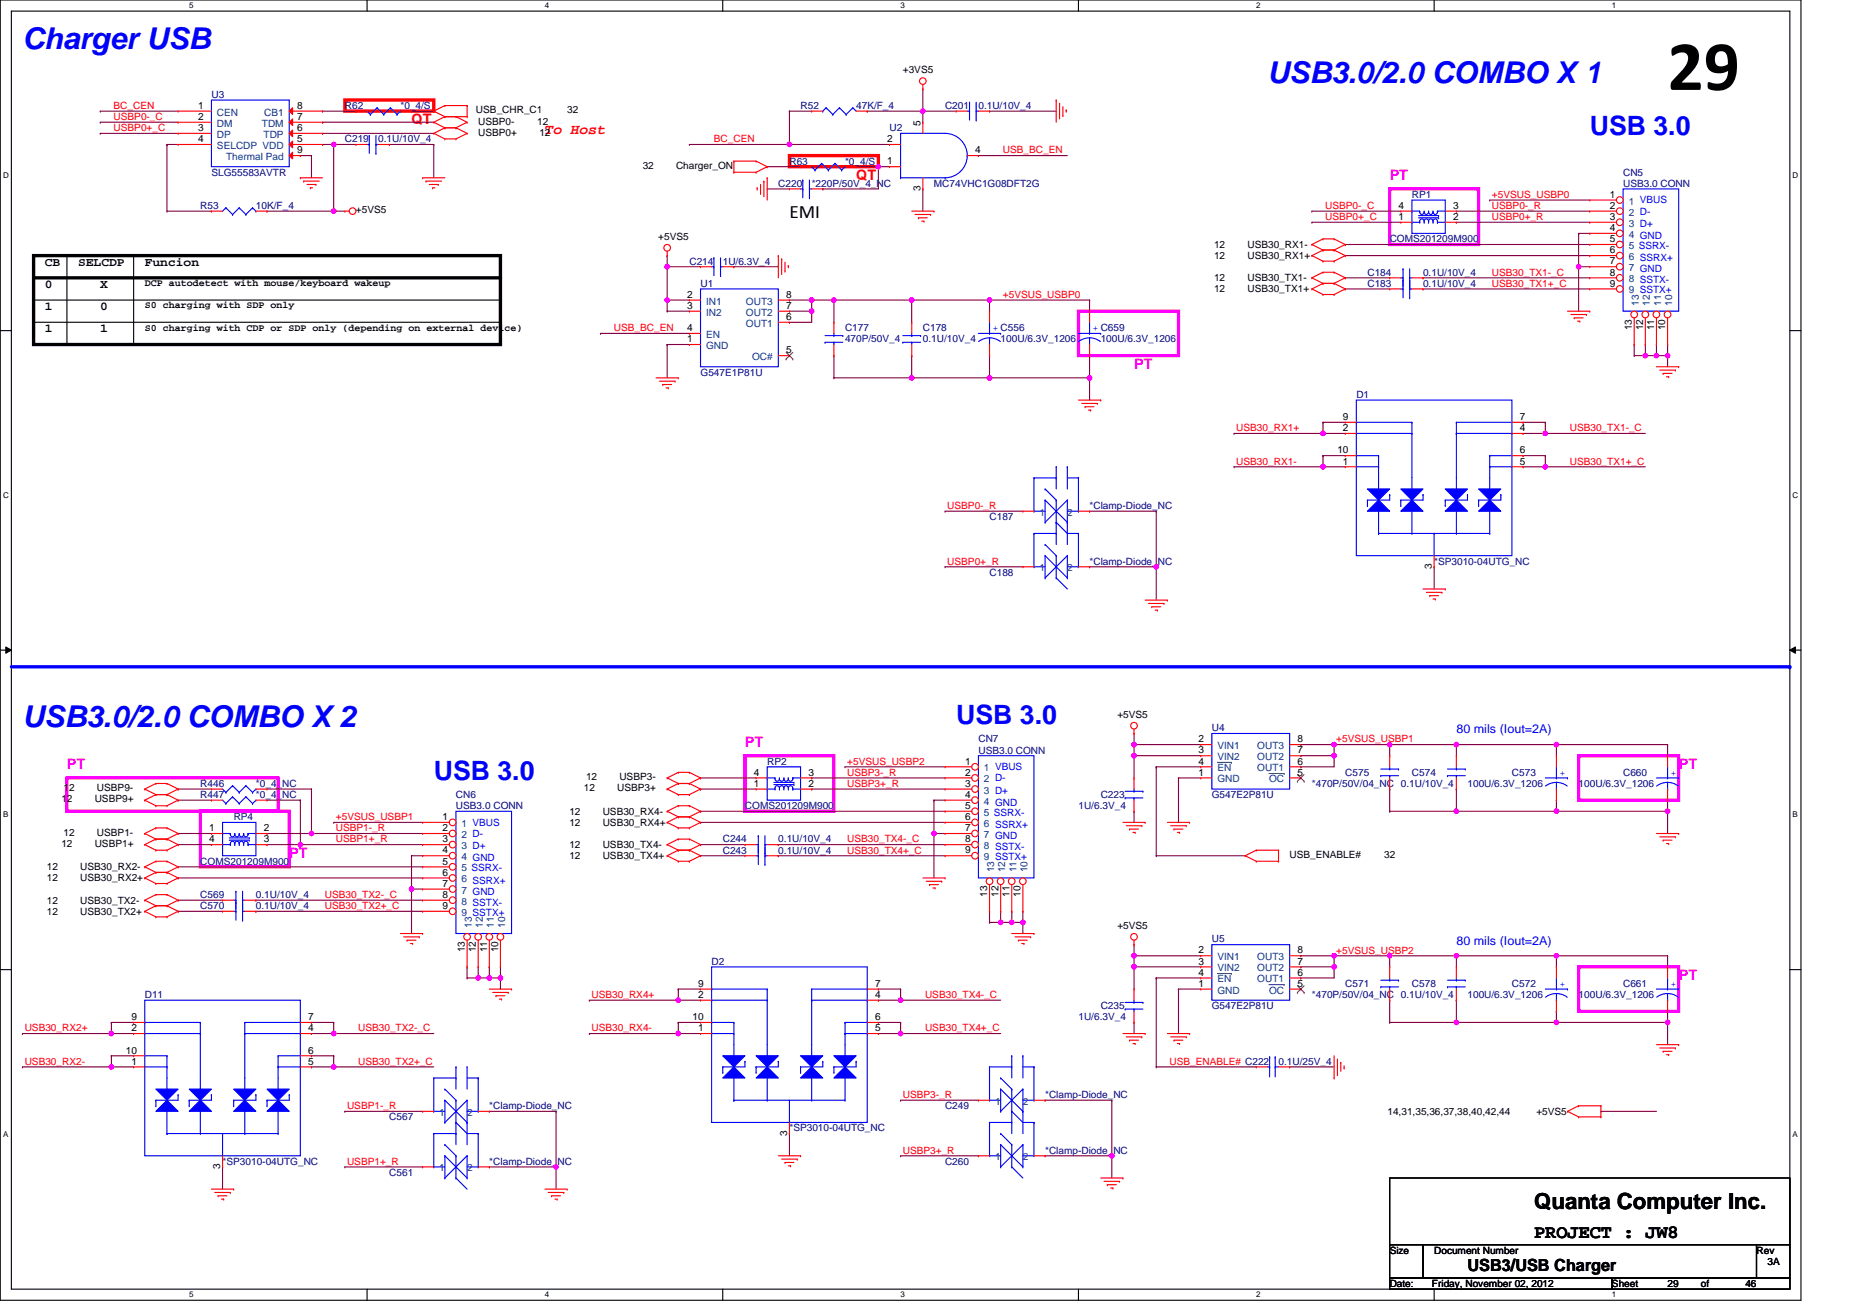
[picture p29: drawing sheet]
<svg xmlns="http://www.w3.org/2000/svg" width="297mm" height="210mm" viewBox="0 0 297 210" stroke-linecap="round" stroke-linejoin="round" font-family="sans-serif">
<defs><g id="words">
<text font-size="11.4" x="266.7" y="14.4">29</text>
<g font-size="4.8" fill="#00f">
<text x="3.6" y="7.9">Charger USB</text>
<text x="202.7" y="13.2">USB3.0/2.0 COMBO X 1</text>
<text x="3.6" y="116.4">USB3.0/2.0 COMBO X 2</text>
</g>
<g font-size="4.3" fill="#00f">
<text x="254.3" y="21.6">USB 3.0</text>
<text x="152.9" y="115.9">USB 3.0</text>
<text x="69.4" y="124.8">USB 3.0</text>
</g>
<text font-size="3.6" x="245.4" y="193.5">Quanta Computer Inc.</text>
<g font-size="3">
<text x="126.3" y="34.9">EMI</text>
<text x="245.4" y="198.1">PROJECT : JW8</text>
</g>
<text font-size="2.7" x="234.7" y="203.3">USB3/USB Charger</text>
<g font-size="2.3" fill="#f00">
<text x="65.8" y="19.9">QT</text>
<text x="87.2" y="21.5">To Host</text>
<text x="136.9" y="28.8">QT</text>
</g>
<g font-size="2.3" fill="#f0f">
<text x="222.3" y="28.8">PT</text>
<text x="181.4" y="59">PT</text>
<text x="119.2" y="119.4">PT</text>
<text x="10.7" y="123">PT</text>
<text x="268.5" y="123">PT</text>
<text x="46.3" y="137.2">PT</text>
<text x="268.5" y="156.8">PT</text>
</g>
<g font-size="2">
<text x="7.2" y="46.1">0</text>
<text x="7.2" y="42.5">CB</text>
<text x="12.5" y="42.5">SELCDP</text>
<text x="16" y="46.1">X</text>
<text x="23.2" y="42.5">Funcion</text>
<text x="7.2" y="49.6">1</text>
<text x="7.2" y="53.2">1</text>
<text x="16" y="49.6">0</text>
<text x="16" y="53.2">1</text>
</g>
<g font-size="2" fill="#00f">
<text x="233" y="117.3">80 mils (Iout=2A)</text>
<text x="233" y="151.1">80 mils (Iout=2A)</text>
</g>
<g font-size="1.6">
<text x="144.4" y="11.7">+3VS5</text>
<text x="31.7" y="17.4">1</text>
<text x="47.5" y="17.4">8</text>
<text x="31.7" y="21">3</text>
<text x="31.7" y="22.8">4</text>
<text x="31.7" y="19.2">2</text>
<text x="47.5" y="19.2">7</text>
<text x="47.5" y="21">6</text>
<text x="47.5" y="22.8">5</text>
<text x="76.1" y="18.1">USB_CHR_C1</text>
<text x="76.5" y="19.9">USBP0-</text>
<text x="76.5" y="21.7">USBP0+</text>
<text x="85.9" y="19.9">12</text>
<text x="86.3" y="21.7">12</text>
<text x="90.7" y="18.1">32</text>
<text x="141.9" y="22.8">2</text>
<text x="147.3" y="20.1" transform="rotate(-90 147.3 20.1)">5</text>
<text x="47.5" y="24.5">9</text>
<text x="102.8" y="27">32</text>
<text x="108.1" y="27">Charger_ON</text>
<text x="141.9" y="26.3">1</text>
<text x="156" y="24.5">4</text>
<text x="56.9" y="34.1">+5VS5</text>
<text x="147.3" y="30.6" transform="rotate(-90 147.3 30.6)">3</text>
<text x="223.7" y="35.2">1</text>
<text x="223.7" y="33.4">4</text>
<text x="232.4" y="33.4">3</text>
<text x="232.4" y="35.2">2</text>
<text x="257.5" y="31.6">1</text>
<text x="257.5" y="35.2">3</text>
<text x="257.5" y="33.4">2</text>
<text x="105.3" y="38.4">+5VS5</text>
<text x="194.2" y="41.4">12</text>
<text x="194.2" y="39.7">12</text>
<text x="199.5" y="41.4">USB30_RX1+</text>
<text x="199.5" y="39.7">USB30_RX1-</text>
<text x="257.5" y="37">4</text>
<text x="257.5" y="38.8">5</text>
<text x="257.5" y="40.5">6</text>
<text x="23.2" y="45.8">DCP autodetect with mouse/keyboard wakeup</text>
<text x="109.9" y="47.6">2</text>
<text x="125.7" y="47.6">8</text>
<text x="194.2" y="45">12</text>
<text x="194.2" y="46.8">12</text>
<text x="199.5" y="45">USB30_TX1-</text>
<text x="199.5" y="46.8">USB30_TX1+</text>
<text x="257.5" y="42.3">7</text>
<text x="257.5" y="44.1">8</text>
<text x="257.5" y="45.9">9</text>
<text x="23.2" y="49.4">S0 charging with SDP only</text>
<text x="23.2" y="52.9">S0 charging with CDP or SDP only (depending on external device)</text>
<text x="109.9" y="53">4</text>
<text x="109.9" y="49.4">3</text>
<text x="125.7" y="51.2">6</text>
<text x="125.7" y="49.4">7</text>
<text x="261" y="52.8" transform="rotate(-90 261 52.8)">13</text>
<text x="262.8" y="52.8" transform="rotate(-90 262.8 52.8)">12</text>
<text x="264.6" y="52.8" transform="rotate(-90 264.6 52.8)">11</text>
<text x="266.4" y="52.8" transform="rotate(-90 266.4 52.8)">10</text>
<text x="109.9" y="54.8">1</text>
<text x="125.7" y="56.5">5</text>
<text x="214.8" y="69">2</text>
<text x="214.8" y="67.2">9</text>
<text x="243.1" y="69">4</text>
<text x="243.1" y="67.2">7</text>
<text x="213.9" y="72.5">10</text>
<text x="214.8" y="74.3">1</text>
<text x="243.1" y="74.3">5</text>
<text x="243.1" y="72.5">6</text>
<text x="229" y="91" transform="rotate(-90 229 91)">3</text>
<text x="178.7" y="114.9">+5VS5</text>
<text x="191.7" y="118.8">2</text>
<text x="207.5" y="118.8">8</text>
<text x="93.7" y="124.8">12</text>
<text x="99.1" y="124.8">USBP3-</text>
<text x="120.6" y="125.9">1</text>
<text x="120.6" y="124.1">4</text>
<text x="129.3" y="124.1">3</text>
<text x="129.3" y="125.9">2</text>
<text x="154.4" y="122.3">1</text>
<text x="154.4" y="125.9">3</text>
<text x="154.4" y="124.1">2</text>
<text x="191.7" y="124.1">1</text>
<text x="191.7" y="122.3">4</text>
<text x="191.7" y="120.5">3</text>
<text x="207.5" y="124.1">5</text>
<text x="207.5" y="122.3">6</text>
<text x="207.5" y="120.5">7</text>
<text x="9.8" y="128.4">12</text>
<text x="10.2" y="126.6">12</text>
<text x="15.2" y="128.4">USBP9+</text>
<text x="15.5" y="126.6">USBP9-</text>
<text x="70.8" y="131.2">1</text>
<text x="91.1" y="130.3">12</text>
<text x="93.4" y="126.6">12</text>
<text x="96.4" y="130.3">USB30_RX4-</text>
<text x="98.7" y="126.6">USBP3+</text>
<text x="154.4" y="127.7">4</text>
<text x="154.4" y="129.4">5</text>
<text x="154.4" y="131.2">6</text>
<text x="9.8" y="135.5">12</text>
<text x="10.2" y="133.7">12</text>
<text x="15.2" y="135.5">USBP1+</text>
<text x="15.5" y="133.7">USBP1-</text>
<text x="33.5" y="133">1</text>
<text x="33.5" y="134.8">4</text>
<text x="42.2" y="134.8">3</text>
<text x="42.2" y="133">2</text>
<text x="70.8" y="134.8">3</text>
<text x="70.8" y="133">2</text>
<text x="70.8" y="136.5">4</text>
<text x="91.1" y="135.7">12</text>
<text x="91.1" y="137.4">12</text>
<text x="91.1" y="132.1">12</text>
<text x="96.4" y="135.7">USB30_TX4-</text>
<text x="96.4" y="137.4">USB30_TX4+</text>
<text x="96.4" y="132.1">USB30_RX4+</text>
<text x="154.4" y="133">7</text>
<text x="154.4" y="134.8">8</text>
<text x="154.4" y="136.5">9</text>
<text x="206.3" y="137.3">USB_ENABLE#</text>
<text x="221.4" y="137.3">32</text>
<text x="7.5" y="141">12</text>
<text x="7.5" y="139.2">12</text>
<text x="12.8" y="141">USB30_RX2+</text>
<text x="12.8" y="139.2">USB30_RX2-</text>
<text x="70.8" y="138.3">5</text>
<text x="70.8" y="140.1">6</text>
<text x="70.8" y="141.9">7</text>
<text x="70.8" y="143.7">8</text>
<text x="157.9" y="143.5" transform="rotate(-90 157.9 143.5)">13</text>
<text x="159.7" y="143.5" transform="rotate(-90 159.7 143.5)">12</text>
<text x="161.5" y="143.5" transform="rotate(-90 161.5 143.5)">11</text>
<text x="163.3" y="143.5" transform="rotate(-90 163.3 143.5)">10</text>
<text x="7.5" y="144.6">12</text>
<text x="7.5" y="146.3">12</text>
<text x="12.8" y="144.6">USB30_TX2-</text>
<text x="12.8" y="146.3">USB30_TX2+</text>
<text x="70.8" y="145.4">9</text>
<text x="178.7" y="148.6">+5VS5</text>
<text x="74.4" y="152.4" transform="rotate(-90 74.4 152.4)">13</text>
<text x="76.1" y="152.4" transform="rotate(-90 76.1 152.4)">12</text>
<text x="77.9" y="152.4" transform="rotate(-90 77.9 152.4)">11</text>
<text x="79.7" y="152.4" transform="rotate(-90 79.7 152.4)">10</text>
<text x="191.7" y="152.5">2</text>
<text x="191.7" y="154.3">3</text>
<text x="207.5" y="152.5">8</text>
<text x="207.5" y="154.3">7</text>
<text x="111.7" y="159.7">2</text>
<text x="111.7" y="157.9">9</text>
<text x="140" y="159.7">4</text>
<text x="140" y="157.9">7</text>
<text x="191.7" y="157.9">1</text>
<text x="191.7" y="156.1">4</text>
<text x="207.5" y="157.9">5</text>
<text x="207.5" y="156.1">6</text>
<text x="21" y="165">2</text>
<text x="21" y="163.2">9</text>
<text x="49.3" y="165">4</text>
<text x="49.3" y="163.2">7</text>
<text x="110.8" y="163.2">10</text>
<text x="111.7" y="165">1</text>
<text x="140" y="165">5</text>
<text x="140" y="163.2">6</text>
<text x="20.1" y="168.5">10</text>
<text x="21" y="170.3">1</text>
<text x="49.3" y="170.3">5</text>
<text x="49.3" y="168.5">6</text>
<text x="221.9" y="178.3">14,31,35,36,37,38,40,42,44</text>
<text x="245.8" y="178.3">+5VS5</text>
<text x="125.9" y="181.7" transform="rotate(-90 125.9 181.7)">3</text>
<text x="35.2" y="187.1" transform="rotate(-90 35.2 187.1)">3</text>
<text x="222.3" y="200.6">Size</text>
<text x="229.4" y="200.6">Document Number</text>
<text x="281" y="200.6">Rev</text>
<text x="282.7" y="202.3">3A</text>
<text x="222.3" y="205.9">Date:</text>
<text x="229" y="205.9">Friday, November 02, 2012</text>
<text x="257.8" y="205.9">Sheet</text>
<text x="266.7" y="205.9">29</text>
<text x="272.1" y="205.9">of</text>
<text x="279.2" y="205.9">46</text>
</g>
<g font-size="1.6" fill="#f00">
<text x="18.2" y="17.4">BC_CEN</text>
<text x="18.2" y="19.2">USBP0-_C</text>
<text x="18.2" y="21">USBP0+_C</text>
<text x="114.2" y="22.8">BC_CEN</text>
<text x="160.4" y="24.5">USB_BC_EN</text>
<text x="212" y="35.2">USBP0+_C</text>
<text x="212" y="33.4">USBP0-_C</text>
<text x="238.6" y="31.6">+5VSUS_USBP0</text>
<text x="238.6" y="35.2">USBP0+_R</text>
<text x="238.6" y="33.4">USBP0-_R</text>
<text x="160.4" y="47.7">+5VSUS_USBP0</text>
<text x="238.6" y="44.1">USB30_TX1-_C</text>
<text x="238.6" y="45.9">USB30_TX1+_C</text>
<text x="98.2" y="53">USB_BC_EN</text>
<text x="197.8" y="69">USB30_RX1+</text>
<text x="251.1" y="69">USB30_TX1-_C</text>
<text x="197.8" y="74.3">USB30_RX1-</text>
<text x="251.1" y="74.3">USB30_TX1+_C</text>
<text x="151.5" y="81.4">USBP0-_R</text>
<text x="151.5" y="90.3">USBP0+_R</text>
<text x="213.8" y="118.8">+5VSUS_USBP1</text>
<text x="135.5" y="122.3">+5VSUS_USBP2</text>
<text x="135.5" y="124.1">USBP3-_R</text>
<text x="135.5" y="125.9">USBP3+_R</text>
<text x="53.7" y="131.2">+5VSUS_USBP1</text>
<text x="53.7" y="134.8">USBP1+_R</text>
<text x="53.7" y="133">USBP1-_R</text>
<text x="135.5" y="134.8">USB30_TX4-_C</text>
<text x="135.5" y="136.6">USB30_TX4+_C</text>
<text x="52" y="143.7">USB30_TX2-_C</text>
<text x="52" y="145.4">USB30_TX2+_C</text>
<text x="213.8" y="152.6">+5VSUS_USBP2</text>
<text x="94.6" y="159.7">USB30_RX4+</text>
<text x="148" y="159.7">USB30_TX4-_C</text>
<text x="4" y="165">USB30_RX2+</text>
<text x="57.3" y="165">USB30_TX2-_C</text>
<text x="94.6" y="165">USB30_RX4-</text>
<text x="148" y="165">USB30_TX4+_C</text>
<text x="4" y="170.3">USB30_RX2-</text>
<text x="57.3" y="170.3">USB30_TX2+_C</text>
<text x="187.1" y="170.3">USB_ENABLE# C222</text>
<text x="55.5" y="177.4">USBP1-_R</text>
<text x="144.4" y="175.7">USBP3-_R</text>
<text x="144.4" y="184.6">USBP3+_R</text>
<text x="55.5" y="186.3">USBP1+_R</text>
</g>
<g font-size="1.6" fill="#000080">
<text x="33.8" y="15.7">U3</text>
<text x="55.2" y="17.4">R62</text>
<text x="64" y="17.4">*0_4/S</text>
<text x="128.1" y="17.4">R52</text>
<text x="136.9" y="17.4">47K/F_4</text>
<text x="151.2" y="17.4">C201</text>
<text x="156.5" y="17.4">0.1U/10V_4</text>
<text x="55.2" y="22.8">C219</text>
<text x="60.5" y="22.8">0.1U/10V_4</text>
<text x="142.3" y="21">U2</text>
<text x="33.8" y="28.1">SLG55583AVTR</text>
<text x="124.5" y="29.9">C220</text>
<text x="126.3" y="26.3">R63</text>
<text x="129.8" y="29.9">*220P/50V_4_NC</text>
<text x="135.2" y="26.3">*0_4/S</text>
<text x="149.4" y="29.9">MC74VHC1G08DFT2G</text>
<text x="259.6" y="28.1">CN5</text>
<text x="259.6" y="29.9">USB3.0 CONN</text>
<text x="32" y="33.4">R53</text>
<text x="40.9" y="33.4">10K/F_4</text>
<text x="225.8" y="31.7">RP1</text>
<text x="222.3" y="38.8">COMS201209M900</text>
<text x="110.3" y="42.3">C214</text>
<text x="112.1" y="45.9">U1</text>
<text x="115.6" y="42.3">1U/6.3V_4</text>
<text x="218.7" y="44.1">C184</text>
<text x="218.7" y="45.9">C183</text>
<text x="227.6" y="44.1">0.1U/10V_4</text>
<text x="227.6" y="45.9">0.1U/10V_4</text>
<text x="135.2" y="53">C177</text>
<text x="147.6" y="53">C178</text>
<text x="135.2" y="54.8">470P/50V_4</text>
<text x="147.6" y="54.8">0.1U/10V_4</text>
<text x="160.1" y="54.8">100U/6.3V_1206</text>
<text x="176.1" y="54.8">100U/6.3V_1206</text>
<text x="112.1" y="60.1">G547E1P81U</text>
<text x="217" y="63.7">D1</text>
<text x="158.3" y="83.2">C187</text>
<text x="174.3" y="81.4">*Clamp-Diode_NC</text>
<text x="158.3" y="92.1">C188</text>
<text x="174.3" y="90.3">*Clamp-Diode_NC</text>
<text x="229.4" y="90.3">*SP3010-04UTG_NC</text>
<text x="156.5" y="118.8">CN7</text>
<text x="193.8" y="117">U4</text>
<text x="32" y="125.9">R446</text>
<text x="40.9" y="125.9">*0_4_NC</text>
<text x="122.7" y="122.3">RP2</text>
<text x="156.5" y="120.6">USB3.0 CONN</text>
<text x="209.8" y="125.9">*470P/50V/04_NC 0.1U/10V_4</text>
<text x="215.2" y="124.1">C575</text>
<text x="225.8" y="124.1">C574</text>
<text x="234.7" y="125.9">100U/6.3V_1206</text>
<text x="241.8" y="124.1">C573</text>
<text x="252.5" y="125.9">100U/6.3V_1206</text>
<text x="259.6" y="124.1">C660</text>
<text x="32" y="127.7">R447</text>
<text x="37.4" y="131.2">RP4</text>
<text x="40.9" y="127.7">*0_4_NC</text>
<text x="72.9" y="127.7">CN6</text>
<text x="72.9" y="129.4">USB3.0 CONN</text>
<text x="119.2" y="129.4">COMS201209M900</text>
<text x="172.5" y="129.4">1U/6.3V_4</text>
<text x="176.1" y="127.7">C223</text>
<text x="193.8" y="127.7">G547E2P81U</text>
<text x="115.6" y="136.6">C243</text>
<text x="115.6" y="134.8">C244</text>
<text x="124.5" y="136.6">0.1U/10V_4</text>
<text x="124.5" y="134.8">0.1U/10V_4</text>
<text x="32" y="143.7">C569</text>
<text x="32" y="138.3">COMS201209M900</text>
<text x="40.9" y="143.7">0.1U/10V_4</text>
<text x="32" y="145.4">C570</text>
<text x="40.9" y="145.4">0.1U/10V_4</text>
<text x="113.8" y="154.3">D2</text>
<text x="193.8" y="150.8">U5</text>
<text x="23.2" y="159.7">D11</text>
<text x="176.1" y="161.4">C235</text>
<text x="193.8" y="161.4">G547E2P81U</text>
<text x="209.8" y="159.7">*470P/50V/04_NC 0.1U/10V_4</text>
<text x="215.2" y="157.9">C571</text>
<text x="225.8" y="157.9">C578</text>
<text x="234.7" y="159.7">100U/6.3V_1206</text>
<text x="241.8" y="157.9">C572</text>
<text x="252.5" y="159.7">100U/6.3V_1206</text>
<text x="259.6" y="157.9">C661</text>
<text x="172.5" y="163.2">1U/6.3V_4</text>
<text x="204.5" y="170.3">0.1U/25V_4</text>
<text x="62.3" y="179.2">C567</text>
<text x="78.3" y="177.5">*Clamp-Diode_NC</text>
<text x="151.2" y="177.5">C249</text>
<text x="167.2" y="175.7">*Clamp-Diode_NC</text>
<text x="126.3" y="181">*SP3010-04UTG_NC</text>
<text x="167.2" y="184.6">*Clamp-Diode_NC</text>
<text x="35.6" y="186.3">*SP3010-04UTG_NC</text>
<text x="62.3" y="188.1">C561</text>
<text x="78.3" y="186.3">*Clamp-Diode_NC</text>
<text x="151.2" y="186.3">C260</text>
</g>
<g font-size="1.6" fill="#004080">
<text x="34.7" y="18.5">CEN</text>
<text x="34.7" y="22.1">DP</text>
<text x="34.7" y="23.8">SELCDP VDD</text>
<text x="34.7" y="20.3">DM</text>
<text x="41.9" y="20.3">TDM</text>
<text x="42.2" y="22.1">TDP</text>
<text x="42.2" y="18.5">CB1</text>
<text x="36.2" y="25.6">Thermal Pad</text>
<text x="260.5" y="32.7">1 VBUS</text>
<text x="260.5" y="34.5">2 D-</text>
<text x="260.5" y="36.3">3 D+</text>
<text x="260.5" y="38.1">4 GND</text>
<text x="260.5" y="39.8">5 SSRX-</text>
<text x="260.5" y="41.6">6 SSRX+</text>
<text x="260.5" y="43.4">7 GND</text>
<text x="260.5" y="45.2">8 SSTX-</text>
<text x="260.5" y="46.9">9 SSTX+</text>
<text x="112.9" y="48.7">IN1</text>
<text x="112.9" y="50.5">IN2</text>
<text x="119.3" y="52.3">OUT1</text>
<text x="119.3" y="48.7">OUT3</text>
<text x="119.3" y="50.5">OUT2</text>
<text x="262.1" y="48.9" transform="rotate(-90 262.1 48.9)">13</text>
<text x="263.9" y="48.9" transform="rotate(-90 263.9 48.9)">12</text>
<text x="265.7" y="48.9" transform="rotate(-90 265.7 48.9)">11</text>
<text x="267.5" y="48.9" transform="rotate(-90 267.5 48.9)">10</text>
<text x="112.9" y="54.1">EN</text>
<text x="112.9" y="55.8">GND</text>
<text x="120.3" y="57.6">OC#</text>
<text x="166.3" y="82.5">1</text>
<text x="170.7" y="82.5">2</text>
<text x="166.3" y="91.4">1</text>
<text x="170.7" y="91.4">2</text>
<text x="194.7" y="119.8">VIN1</text>
<text x="201.1" y="119.8">OUT3</text>
<text x="157.4" y="123.4">1 VBUS</text>
<text x="157.4" y="125.2">2 D-</text>
<text x="194.7" y="125.2">GND</text>
<text x="194.7" y="123.4">EN</text>
<text x="194.7" y="121.6">VIN2</text>
<text x="201.1" y="123.4">OUT1</text>
<text x="201.1" y="121.6">OUT2</text>
<text x="203" y="125.2">OC</text>
<text x="157.4" y="127">3 D+</text>
<text x="157.4" y="128.7">4 GND</text>
<text x="157.4" y="130.5">5 SSRX-</text>
<text x="73.8" y="132.3">1 VBUS</text>
<text x="73.8" y="135.8">3 D+</text>
<text x="73.8" y="134.1">2 D-</text>
<text x="73.8" y="137.6">4 GND</text>
<text x="157.4" y="132.3">6 SSRX+</text>
<text x="157.4" y="134.1">7 GND</text>
<text x="157.4" y="135.8">8 SSTX-</text>
<text x="157.4" y="137.6">9 SSTX+</text>
<text x="73.8" y="139.4">5 SSRX-</text>
<text x="73.8" y="141.2">6 SSRX+</text>
<text x="73.8" y="143">7 GND</text>
<text x="159" y="139.6" transform="rotate(-90 159 139.6)">13</text>
<text x="160.8" y="139.6" transform="rotate(-90 160.8 139.6)">12</text>
<text x="162.6" y="139.6" transform="rotate(-90 162.6 139.6)">11</text>
<text x="164.4" y="139.6" transform="rotate(-90 164.4 139.6)">10</text>
<text x="73.8" y="144.7">8 SSTX-</text>
<text x="73.8" y="146.5">9 SSTX+</text>
<text x="75.5" y="148.5" transform="rotate(-90 75.5 148.5)">13</text>
<text x="77.2" y="148.5" transform="rotate(-90 77.2 148.5)">12</text>
<text x="79" y="148.5" transform="rotate(-90 79 148.5)">11</text>
<text x="80.8" y="148.5" transform="rotate(-90 80.8 148.5)">10</text>
<text x="194.7" y="153.6">VIN1</text>
<text x="194.7" y="155.4">VIN2</text>
<text x="201.1" y="153.6">OUT3</text>
<text x="201.1" y="155.4">OUT2</text>
<text x="194.7" y="159">GND</text>
<text x="194.7" y="157.2">EN</text>
<text x="201.1" y="157.2">OUT1</text>
<text x="203" y="159">OC</text>
<text x="70.3" y="178.5">1</text>
<text x="74.7" y="178.5">2</text>
<text x="159.2" y="176.7">1</text>
<text x="163.6" y="176.7">2</text>
<text x="159.2" y="185.6">1</text>
<text x="163.6" y="185.6">2</text>
<text x="70.3" y="187.4">1</text>
<text x="74.7" y="187.4">2</text>
</g>
<g font-size="1.6" fill="#00f">
<text x="158.8" y="53">+ C556</text>
<text x="174.8" y="53">+ C659</text>
<text x="249.5" y="124.1">+</text>
<text x="267.3" y="124.1">+</text>
<text x="249.5" y="157.9">+</text>
<text x="267.3" y="157.9">+</text>
</g>
<g font-size="1.3">
<text x="30.3" y="1.3">5</text>
<text x="87.2" y="1.3">4</text>
<text x="144.1" y="1.3">3</text>
<text x="201" y="1.3">2</text>
<text x="257.8" y="1.3">1</text>
<text x=".5" y="28.5">D</text>
<text x="286.7" y="28.5">D</text>
<text x=".5" y="79.6">C</text>
<text x="286.7" y="79.6">C</text>
<text x=".5" y="130.7">B</text>
<text x="286.7" y="130.7">B</text>
<text x=".5" y="181.8">A</text>
<text x="286.7" y="181.8">A</text>
<text x="30.3" y="207.6">5</text>
<text x="87.2" y="207.6">4</text>
<text x="144.1" y="207.6">3</text>
<text x="201" y="207.6">2</text>
<text x="257.8" y="207.6">1</text>
</g>
</g></defs>
<path d="M0 0h288.1v208h-288.1zM1.8 1.8h284.5v204.4h-284.5z" fill="none" stroke="#000" stroke-width=".18"/>
<g fill="#fff">
<path d="M30.3 .2h.7v1.4h-.7z"/>
<path d="M30.3 206.4h.7v1.4h-.7z"/>
</g>
<path d="M58.7 0v1.8M58.7 206.2v1.8" fill="none" stroke="#000" stroke-width=".18"/>
<g fill="#fff">
<path d="M87.2 .2h.7v1.4h-.7z"/>
<path d="M87.2 206.4h.7v1.4h-.7z"/>
</g>
<path d="M115.6 0v1.8M115.6 206.2v1.8" fill="none" stroke="#000" stroke-width=".18"/>
<g fill="#fff">
<path d="M144.1 .2h.7v1.4h-.7z"/>
<path d="M144.1 206.4h.7v1.4h-.7z"/>
</g>
<path d="M172.5 0v1.8M172.5 206.2v1.8" fill="none" stroke="#000" stroke-width=".18"/>
<g fill="#fff">
<path d="M201 .2h.7v1.4h-.7z"/>
<path d="M201 206.4h.7v1.4h-.7z"/>
</g>
<path d="M229.4 0v1.8M229.4 206.2v1.8" fill="none" stroke="#000" stroke-width=".18"/>
<g fill="#fff">
<path d="M257.8 .2h.8v1.4h-.8z"/>
<path d="M257.8 206.4h.8v1.4h-.8z"/>
<path d="M.5 27.3h.9v1.5h-.9z"/>
<path d="M286.7 27.3h1v1.5h-1z"/>
<path d="M.5 78.5h.9v1.4h-.9z"/>
<path d="M286.7 78.5h1v1.4h-1z"/>
</g>
<path d="M0 52.9h1.8M286.3 52.9h1.8" fill="none" stroke="#000" stroke-width=".18"/>
<g fill="#fff">
<path d="M.5 129.6h.8v1.4h-.8z"/>
<path d="M286.7 129.6h.9v1.4h-.9z"/>
</g>
<path d="M0 104h1.8M286.3 104h1.8" fill="none" stroke="#000" stroke-width=".18"/>
<path d="M.9 103.5l.9 .5-.9 .5zM286.3 104l.9-.5v1z" fill="#000"/>
<path d="M.9 103.5l.9 .5-.9 .5zM286.3 104l.9-.5v1z" fill="none" stroke="#000" stroke-width=".16"/>
<g fill="#fff">
<path d="M.5 180.7h.8v1.4h-.8z"/>
<path d="M286.7 180.7h.9v1.4h-.9z"/>
</g>
<path d="M0 155.1h1.8M286.3 155.1h1.8" fill="none" stroke="#000" stroke-width=".18"/>
<path d="M1.8 106.7h284.5" fill="none" stroke="#00f" stroke-width=".53"/>
<circle cx="286.3" cy="106.7" r=".27" fill="#00f"/>
<path d="M5.4 48h74.6M5.4 51.6h74.6M10.7 55.1h.1M10.7 40.9v14.2M21.4 55.1h.1M21.4 40.9v14.2M80 48h.1M80 51.6h.1" fill="none" stroke="#000" stroke-width=".18"/>
<path d="M5.4 40.9h74.6v14.2h-74.6zM5.4 44.4h74.6" fill="none" stroke="#000" stroke-width=".53"/>
<circle cx="80" cy="44.4" r=".27" fill="#000"/>
<path d="M222.3 30.2h14.2v8.9h-14.2zM172.5 49.8h16v7.1h-16zM10.7 124.5h33.8v5.3h-33.8zM32 129.8h14.3v8.9h-14.3zM119.2 120.9h14.2v8.9h-14.2zM252.5 120.9h16v7.1h-16zM252.5 154.7h16v7.1h-16z" fill="none" stroke="#f0f" stroke-width=".53"/>
<path d="M55.2 16h14.2v1.8h-14.2zM126.3 24.9h14.2v1.8h-14.2z" fill="none" stroke="#f00" stroke-width=".53"/>
<path d="M40.9 144h.1M40.9 144h26.7M78.3 154.7h.1M78.3 156.5h.1M78.3 154.7v1.8M80 154.7h.1M80 154.7v1.8h-1.7M17.8 163.6h.1M17.8 163.6h3.6M17.8 163.6v1.8M53.4 165.4h.1M53.4 165.4h16" fill="none" stroke="#800040" stroke-width=".18"/>
<circle cx="17.8" cy="165.3" r=".35" fill="#f0f"/>
<circle cx="17.8" cy="165.3" r=".35" fill="none" stroke="#f0f" stroke-width=".18"/>
<path d="M3.6 165.4h.1M3.6 165.4h14.2M53.4 170.7h.1M53.4 170.7h16M35.6 186.7h.1M35.6 186.7v3.5" fill="none" stroke="#800040" stroke-width=".18"/>
<circle cx="53.4" cy="170.7" r=".35" fill="#f0f"/>
<circle cx="53.4" cy="170.7" r=".35" fill="none" stroke="#f0f" stroke-width=".18"/>
<path d="M49.8 163.6h.1M49.8 163.6h3.6M53.4 163.6h.1M53.4 163.6v1.8" fill="none" stroke="#800040" stroke-width=".18"/>
<circle cx="53.4" cy="165.3" r=".35" fill="#f0f"/>
<circle cx="53.4" cy="165.3" r=".35" fill="none" stroke="#f0f" stroke-width=".18"/>
<path d="M17.8 170.7h.1M17.8 165.4h.1M17.8 168.9h.1M17.8 170.7h3.6M17.8 168.9h3.6M17.8 165.4h3.6M17.8 168.9v1.8M49.8 168.9h.1M49.8 168.9h3.6M53.4 168.9h.1M53.4 168.9v1.8" fill="none" stroke="#800040" stroke-width=".18"/>
<circle cx="17.8" cy="170.7" r=".35" fill="#f0f"/>
<circle cx="17.8" cy="170.7" r=".35" fill="none" stroke="#f0f" stroke-width=".18"/>
<g fill="none" stroke="#800040" stroke-width=".18">
<path d="M53.4 131.6h.1M53.4 131.6h14.2M65.8 136.9h.1M65.8 136.9h1.8M65.8 136.9v5.3M28.5 145.8h.1M28.5 144h.1M28.5 145.8h7.1M28.5 144h7.1M65.8 142.2h.1M65.8 142.2h1.8M74.7 156.5h.1"/>
<path d="M74.7 154.7h.1M74.7 156.5h1.8M74.7 154.7v1.8M80 156.5h.1M80 156.5v1.7M3.6 170.7h.1M3.6 170.7h14.2M49.8 170.7h.1M49.8 170.7h3.6"/>
</g>
<circle cx="80" cy="156.5" r=".35" fill="#f0f"/>
<circle cx="80" cy="156.5" r=".35" fill="none" stroke="#f0f" stroke-width=".18"/>
<path d="M65.8 142.2h.1M65.8 142.2v7.2" fill="none" stroke="#800040" stroke-width=".18"/>
<circle cx="65.8" cy="142.2" r=".35" fill="#f0f"/>
<circle cx="65.8" cy="142.2" r=".35" fill="none" stroke="#f0f" stroke-width=".18"/>
<path d="M28.5 138.7h.1M28.5 138.7h39.1M40.9 145.8h.1M40.9 145.8h26.7M76.5 156.5h.1M76.5 156.5h1.8" fill="none" stroke="#800040" stroke-width=".18"/>
<circle cx="78.3" cy="156.5" r=".35" fill="#f0f"/>
<circle cx="78.3" cy="156.5" r=".35" fill="none" stroke="#f0f" stroke-width=".18"/>
<circle cx="76.5" cy="156.5" r=".35" fill="#f0f"/>
<circle cx="76.5" cy="156.5" r=".35" fill="none" stroke="#f0f" stroke-width=".18"/>
<g fill="none" stroke="#800040" stroke-width=".18">
<path d="M28.5 140.5h.1M28.5 140.5h39.1M76.5 154.7h.1M76.5 154.7v1.8M55.2 177.8h.1M55.2 177.8h12.4M78.3 177.8h.1M78.3 177.8h10.6M88.9 177.8h.1M88.9 177.8v12.4M55.2 186.7h.1M55.2 186.7h12.4"/>
<path d="M78.3 186.7h.1M78.3 186.7h10.6M88.9 186.7h.1"/>
</g>
<circle cx="88.9" cy="186.7" r=".35" fill="#f0f"/>
<circle cx="88.9" cy="186.7" r=".35" fill="none" stroke="#f0f" stroke-width=".18"/>
<path d="M161.8 145.8h.1M161.8 147.6h.1M161.8 145.8v1.8M161.8 147.6h1.8" fill="none" stroke="#800040" stroke-width=".18"/>
<circle cx="163.6" cy="147.6" r=".35" fill="#f0f"/>
<circle cx="163.6" cy="147.6" r=".35" fill="none" stroke="#f0f" stroke-width=".18"/>
<circle cx="161.8" cy="147.6" r=".35" fill="#f0f"/>
<circle cx="161.8" cy="147.6" r=".35" fill="none" stroke="#f0f" stroke-width=".18"/>
<path d="M124.5 135.1h.1M124.5 135.1h26.7M163.6 145.8h.1M163.6 145.8v1.8M144.1 160h.1M144.1 160h16" fill="none" stroke="#800040" stroke-width=".18"/>
<circle cx="144.1" cy="160" r=".35" fill="#f0f"/>
<circle cx="144.1" cy="160" r=".35" fill="none" stroke="#f0f" stroke-width=".18"/>
<path d="M108.5 158.2h.1M108.5 158.2h3.6M108.5 158.2v1.8" fill="none" stroke="#800040" stroke-width=".18"/>
<circle cx="108.5" cy="160" r=".35" fill="#f0f"/>
<circle cx="108.5" cy="160" r=".35" fill="none" stroke="#f0f" stroke-width=".18"/>
<path d="M94.3 160h.1M94.3 160h14.2M144.1 165.4h.1M144.1 165.4h16M126.3 181.4h.1M126.3 181.4v3.5" fill="none" stroke="#800040" stroke-width=".18"/>
<circle cx="144.1" cy="165.3" r=".35" fill="#f0f"/>
<circle cx="144.1" cy="165.3" r=".35" fill="none" stroke="#f0f" stroke-width=".18"/>
<g fill="none" stroke="#800040" stroke-width=".18">
<path d="M140.5 158.2h.1M140.5 158.2h3.6M144.1 158.2h.1M144.1 158.2v1.8M108.5 165.4h.1M108.5 160h.1M108.5 163.6h.1M108.5 165.4h3.6M108.5 163.6h3.6M108.5 160h3.6M108.5 163.6v1.8M140.5 163.6h.1"/>
<path d="M140.5 163.6h3.6M144.1 163.6h.1M144.1 163.6v1.8"/>
</g>
<circle cx="108.5" cy="165.3" r=".35" fill="#f0f"/>
<circle cx="108.5" cy="165.3" r=".35" fill="none" stroke="#f0f" stroke-width=".18"/>
<g fill="none" stroke="#800040" stroke-width=".18">
<path d="M112.1 136.9h.1M112.1 135.1h.1M112.1 136.9h7.1M112.1 135.1h7.1M135.2 122.7h.1M135.2 122.7h16M149.4 128h.1M149.4 133.3h.1M149.4 128h1.8M149.4 133.3h1.8M149.4 128v5.3M158.3 147.6h.1"/>
<path d="M158.3 147.6h1.8M94.3 165.4h.1M94.3 165.4h14.2M140.5 160h.1M140.5 165.4h.1M140.5 165.4h3.6M140.5 160h3.6"/>
</g>
<circle cx="149.4" cy="133.3" r=".35" fill="#f0f"/>
<circle cx="149.4" cy="133.3" r=".35" fill="none" stroke="#f0f" stroke-width=".18"/>
<g fill="none" stroke="#800040" stroke-width=".18">
<path d="M112.1 129.8h.1M112.1 129.8h39.1M124.5 136.9h.1M124.5 136.9h26.7M149.4 133.3h.1M149.4 133.3v7.2M158.3 145.8h.1M158.3 145.8v1.8M160.1 147.6h.1M160.1 145.8h.1M160.1 147.6h1.7M160.1 145.8v1.8"/>
<path d="M163.6 147.6h.1M163.6 147.6v1.8"/>
</g>
<circle cx="160.1" cy="147.6" r=".35" fill="#f0f"/>
<circle cx="160.1" cy="147.6" r=".35" fill="none" stroke="#f0f" stroke-width=".18"/>
<g fill="none" stroke="#800040" stroke-width=".18">
<path d="M112.1 131.6h.1M112.1 131.6h39.1M144.1 176h.1M144.1 176h12.4M167.2 176h.1M167.2 176h10.6M177.8 176h.1M177.8 176v12.5M144.1 184.9h.1M144.1 184.9h12.4M167.2 184.9h.1M167.2 184.9h10.6"/>
<path d="M177.8 184.9h.1"/>
</g>
<circle cx="177.8" cy="184.9" r=".35" fill="#f0f"/>
<circle cx="177.8" cy="184.9" r=".35" fill="none" stroke="#f0f" stroke-width=".18"/>
<g fill="none" stroke="#800040" stroke-width=".18">
<path d="M209.8 35.6h.1M209.8 33.8h.1M209.8 35.6h14.3M209.8 33.8h14.3M233 35.6h.1M233 33.8h.1M233 35.6h21.3M233 33.8h21.3M238.3 32h.1M238.3 32h16M197.4 69.3h.1M211.6 67.6h.1"/>
<path d="M211.6 67.6v1.7h-14.2M211.6 67.6h3.6M247.2 69.3h.1M247.2 69.3h16M28.5 135.1h.1M28.5 133.3h.1M28.5 135.1h5.3M28.5 133.3h5.3M48 135.1h.1M48 135.1h19.6M49.8 133.3h.1M49.8 133.3h17.8"/>
<path d="M112.1 126.2h.1M112.1 124.5h.1M112.1 124.5h8.8M112.1 126.2h8.8M129.8 124.5h.1M129.8 126.2h.1M129.8 124.5h21.4M129.8 126.2h21.4M49.8 165.4h.1M49.8 165.4h3.6"/>
</g>
<circle cx="211.6" cy="69.3" r=".35" fill="#f0f"/>
<circle cx="211.6" cy="69.3" r=".35" fill="none" stroke="#f0f" stroke-width=".18"/>
<g fill="none" stroke="#800040" stroke-width=".18">
<path d="M197.4 74.7h.1M197.4 74.7h17.8M211.6 74.7h.1M211.6 69.3h.1M211.6 72.9h.1M211.6 72.9h3.6M211.6 69.3h3.6M211.6 72.9v1.8M243.6 67.6h.1M243.6 72.9h.1M243.6 67.6h3.6M243.6 72.9h3.6"/>
<path d="M247.2 74.7h.1M247.2 67.6h.1M247.2 72.9h.1M247.2 74.7h16M247.2 67.6v1.7M247.2 72.9v1.8M229.4 90.7h.1M229.4 90.7v3.5"/>
</g>
<circle cx="211.6" cy="74.7" r=".35" fill="#f0f"/>
<circle cx="211.6" cy="74.7" r=".35" fill="none" stroke="#f0f" stroke-width=".18"/>
<path d="M243.6 69.3h.1M243.6 69.3h3.6" fill="none" stroke="#800040" stroke-width=".18"/>
<circle cx="247.2" cy="69.3" r=".35" fill="#f0f"/>
<circle cx="247.2" cy="69.3" r=".35" fill="none" stroke="#f0f" stroke-width=".18"/>
<path d="M243.6 74.7h.1M243.6 74.7h3.6" fill="none" stroke="#800040" stroke-width=".18"/>
<circle cx="247.2" cy="74.7" r=".35" fill="#f0f"/>
<circle cx="247.2" cy="74.7" r=".35" fill="none" stroke="#f0f" stroke-width=".18"/>
<path d="M265 55.1h.1M265 55.1v1.8" fill="none" stroke="#800040" stroke-width=".18"/>
<circle cx="265" cy="56.9" r=".35" fill="#f0f"/>
<circle cx="265" cy="56.9" r=".35" fill="none" stroke="#f0f" stroke-width=".18"/>
<path d="M227.6 44.4h.1M227.6 44.4h26.7M261.4 56.9h.1M261.4 56.9h1.8M265 56.9h.1M266.7 55.1h.1M266.7 55.1v1.8h-1.7" fill="none" stroke="#800040" stroke-width=".18"/>
<circle cx="263.2" cy="56.9" r=".35" fill="#f0f"/>
<circle cx="263.2" cy="56.9" r=".35" fill="none" stroke="#f0f" stroke-width=".18"/>
<path d="M215.2 46.2h.1M215.2 44.4h.1M215.2 46.2h7.1M215.2 44.4h7.1M252.5 42.7h.1M252.5 42.7h1.8" fill="none" stroke="#800040" stroke-width=".18"/>
<circle cx="252.5" cy="42.7" r=".35" fill="#f0f"/>
<circle cx="252.5" cy="42.7" r=".35" fill="none" stroke="#f0f" stroke-width=".18"/>
<path d="M252.5 37.3h.1M252.5 37.3v5.4M261.4 55.1h.1M261.4 55.1v1.8M266.7 56.9h.1M266.7 56.9v1.8" fill="none" stroke="#800040" stroke-width=".18"/>
<circle cx="266.7" cy="56.9" r=".35" fill="#f0f"/>
<circle cx="266.7" cy="56.9" r=".35" fill="none" stroke="#f0f" stroke-width=".18"/>
<g fill="none" stroke="#800040" stroke-width=".18">
<path d="M126.3 17.8h.1M126.3 17.8v5.3h-16M110.3 23.1h.1M122.7 30.2h.1M122.7 30.2h3.6M131.6 30.2h.1M131.6 30.2h8.9M215.2 39.1h.1M215.2 39.1h39.1M252.5 37.3h.1M252.5 37.3h1.8M215.2 40.9h.1"/>
<path d="M215.2 40.9h39.1M227.6 46.2h.1M227.6 46.2h26.7M252.5 42.7h.1M252.5 42.7v7.1M263.2 56.9h.1M263.2 55.1h.1M263.2 56.9h1.8M263.2 55.1v1.8"/>
</g>
<circle cx="126.3" cy="23.1" r=".35" fill="#f0f"/>
<circle cx="126.3" cy="23.1" r=".35" fill="none" stroke="#f0f" stroke-width=".18"/>
<g fill="none" stroke="#800040" stroke-width=".18">
<path d="M126.3 17.8h.1M126.3 17.8h3.5M138.7 17.8h.1M138.7 17.8h14.2M147.6 17.8h.1M147.6 14.2h.1M147.6 14.2v5.4M158.3 17.8h.1M158.3 17.8h10.6M126.3 23.1h.1M126.3 23.1h16M156.5 24.9h.1"/>
<path d="M156.5 24.9h14.2"/>
</g>
<circle cx="147.6" cy="17.8" r=".35" fill="#f0f"/>
<circle cx="147.6" cy="17.8" r=".35" fill="none" stroke="#f0f" stroke-width=".18"/>
<path d="M16 17.8h.1M16 17.8h12.5M140.5 26.7h.1M140.5 26.7h1.8M96.1 53.3h.1M96.1 53.3h14.2M106.7 42.7h.1M106.7 42.7h5.4M129.8 48h.1M129.8 48v1.8" fill="none" stroke="#800040" stroke-width=".18"/>
<circle cx="129.8" cy="48" r=".35" fill="#f0f"/>
<circle cx="129.8" cy="48" r=".35" fill="none" stroke="#f0f" stroke-width=".18"/>
<path d="M106.7 40.9h.1M106.7 40.9v1.8M126.3 48h.1M126.3 48h3.5M145.8 48h.1M145.8 48h12.5M158.3 48h.1M158.3 48v1.8" fill="none" stroke="#800040" stroke-width=".18"/>
<circle cx="106.7" cy="42.7" r=".35" fill="#f0f"/>
<circle cx="106.7" cy="42.7" r=".35" fill="none" stroke="#f0f" stroke-width=".18"/>
<path d="M106.7 55.1h.1M106.7 55.1v5.4M126.3 49.8h.1M126.3 49.8h3.5" fill="none" stroke="#800040" stroke-width=".18"/>
<circle cx="129.8" cy="49.8" r=".35" fill="#f0f"/>
<circle cx="129.8" cy="49.8" r=".35" fill="none" stroke="#f0f" stroke-width=".18"/>
<g fill="none" stroke="#800040" stroke-width=".18">
<path d="M106.7 48h.1M106.7 55.1h.1M106.7 49.8h.1M106.7 48v1.8M106.7 55.1h3.6M106.7 49.8h3.6M106.7 48h3.6M117.4 42.7h.1M117.4 42.7h7.1M126.3 51.6h.1M126.3 51.6h3.5M129.8 48h.1"/>
<path d="M129.8 48h16M133.4 48h.1M133.4 48v3.6M145.8 48h.1M145.8 48v3.6"/>
</g>
<circle cx="145.8" cy="48" r=".35" fill="#f0f"/>
<circle cx="145.8" cy="48" r=".35" fill="none" stroke="#f0f" stroke-width=".18"/>
<circle cx="133.4" cy="48" r=".35" fill="#f0f"/>
<circle cx="133.4" cy="48" r=".35" fill="none" stroke="#f0f" stroke-width=".18"/>
<g fill="none" stroke="#800040" stroke-width=".18">
<path d="M16 19.6h.1M16 19.6h12.5M51.6 17.8h.1M51.6 19.6h.1M51.6 17.8h5.3M51.6 19.6h17.8M65.8 17.8h.1M65.8 17.8h3.6M16 21.3h.1M16 21.3h12.5M51.6 21.3h.1M51.6 21.3h17.8"/>
<path d="M140.5 26.7h.1M140.5 26.7v3.5M133.4 56.9h.1M133.4 56.9v3.6M145.8 56.9h.1M145.8 56.9v3.6M158.3 56.9h.1M158.3 56.9v3.6"/>
</g>
<circle cx="140.5" cy="26.7" r=".35" fill="#f0f"/>
<circle cx="140.5" cy="26.7" r=".35" fill="none" stroke="#f0f" stroke-width=".18"/>
<path d="M48 24.9h.1M48 24.9h1.8M49.8 24.9h.1M49.8 24.9v3.5M51.6 23.1h.1M51.6 23.1h1.8M136.9 26.7h.1M136.9 26.7h3.6" fill="none" stroke="#800040" stroke-width=".18"/>
<circle cx="53.4" cy="23.1" r=".35" fill="#f0f"/>
<circle cx="53.4" cy="23.1" r=".35" fill="none" stroke="#f0f" stroke-width=".18"/>
<path d="M42.7 33.8h.1M42.7 33.8h10.7M62.3 23.1h.1M62.3 23.1h7.1M69.4 23.1h.1M69.4 23.1v5.3" fill="none" stroke="#800040" stroke-width=".18"/>
<circle cx="53.4" cy="33.8" r=".35" fill="#f0f"/>
<circle cx="53.4" cy="33.8" r=".35" fill="none" stroke="#f0f" stroke-width=".18"/>
<g fill="none" stroke="#800040" stroke-width=".18">
<path d="M26.7 23.1h.1M26.7 33.8h.1M26.7 23.1h1.8M26.7 33.8h7.1M26.7 23.1v10.7M53.4 23.1h.1M53.4 33.8h.1M53.4 23.1v10.7M53.4 23.1h3.5M53.4 33.8h1.8M122.7 26.7h.1M122.7 26.7h5.4"/>
<path d="M147.6 30.2h.1M147.6 30.2v3.6M106.7 42.7h.1M106.7 42.7v5.3M129.8 49.8h.1M129.8 49.8v1.8"/>
</g>
<circle cx="106.7" cy="48" r=".35" fill="#f0f"/>
<circle cx="106.7" cy="48" r=".35" fill="none" stroke="#f0f" stroke-width=".18"/>
<path d="M28.5 128h.1M28.5 126.2h.1M28.5 128h5.3M28.5 126.2h5.3M42.7 135.1h.1M42.7 128h5.3M48 128h.1M48 128v7.1h-5.3" fill="none" stroke="#800040" stroke-width=".18"/>
<circle cx="48" cy="135.1" r=".35" fill="#f0f"/>
<circle cx="48" cy="135.1" r=".35" fill="none" stroke="#f0f" stroke-width=".18"/>
<path d="M42.7 133.3h.1M42.7 126.2h7.1M42.7 133.3h7.1M49.8 126.2h.1M49.8 133.3h.1M49.8 126.2v7.1" fill="none" stroke="#800040" stroke-width=".18"/>
<circle cx="49.8" cy="133.3" r=".35" fill="#f0f"/>
<circle cx="49.8" cy="133.3" r=".35" fill="none" stroke="#f0f" stroke-width=".18"/>
<path d="M158.3 48h.1M158.3 48h16" fill="none" stroke="#800040" stroke-width=".18"/>
<circle cx="158.3" cy="48" r=".35" fill="#f0f"/>
<circle cx="158.3" cy="48" r=".35" fill="none" stroke="#f0f" stroke-width=".18"/>
<path d="M174.3 48h.1M174.3 56.9h.1M174.3 48v1.8M174.3 56.9v3.6M133.4 60.5h.1M133.4 60.5h12.4" fill="none" stroke="#800040" stroke-width=".18"/>
<circle cx="145.8" cy="60.4" r=".35" fill="#f0f"/>
<circle cx="145.8" cy="60.4" r=".35" fill="none" stroke="#f0f" stroke-width=".18"/>
<path d="M145.8 60.5h.1M145.8 60.5h28.5M158.3 60.5h.1M174.3 60.5h.1M174.3 60.5v3.5" fill="none" stroke="#800040" stroke-width=".18"/>
<circle cx="174.3" cy="60.4" r=".35" fill="#f0f"/>
<circle cx="174.3" cy="60.4" r=".35" fill="none" stroke="#f0f" stroke-width=".18"/>
<circle cx="158.3" cy="60.4" r=".35" fill="#f0f"/>
<circle cx="158.3" cy="60.4" r=".35" fill="none" stroke="#f0f" stroke-width=".18"/>
<path d="M233 129.8h.1M233 129.8h16" fill="none" stroke="#800040" stroke-width=".18"/>
<circle cx="233" cy="129.8" r=".35" fill="#f0f"/>
<circle cx="233" cy="129.8" r=".35" fill="none" stroke="#f0f" stroke-width=".18"/>
<path d="M249 152.9h.1M249 152.9h17.7M266.7 152.9h.1M266.7 152.9v1.8M233 163.6h.1M233 163.6h16M266.7 161.8h.1M266.7 161.8v1.8" fill="none" stroke="#800040" stroke-width=".18"/>
<circle cx="233" cy="163.6" r=".35" fill="#f0f"/>
<circle cx="233" cy="163.6" r=".35" fill="none" stroke="#f0f" stroke-width=".18"/>
<g fill="none" stroke="#800040" stroke-width=".18">
<path d="M249 119.1h.1M249 119.1h17.7M266.7 119.1h.1M266.7 119.1v1.8M181.4 152.9h.1M181.4 154.7h.1M181.4 151.1h.1M181.4 154.7h10.7M181.4 152.9h10.7M181.4 151.1v1.8M181.4 154.7v3.5M188.5 158.2h.1"/>
<path d="M188.5 158.2v7.2M188.5 158.2h3.6M208.1 156.5h.1M208.1 154.7h.1M208.1 152.9h.1M208.1 154.7h5.3M208.1 152.9h5.3M213.4 154.7h.1M213.4 152.9h.1M213.4 152.9v3.6h-5.3M181.4 163.6h.1M181.4 163.6v1.8"/>
<path d="M185 170.7h.1M185 170.7h16M256.1 177.8h.1M256.1 177.8h8.9"/>
</g>
<circle cx="213.4" cy="154.7" r=".35" fill="#f0f"/>
<circle cx="213.4" cy="154.7" r=".35" fill="none" stroke="#f0f" stroke-width=".18"/>
<circle cx="213.4" cy="152.9" r=".35" fill="#f0f"/>
<circle cx="213.4" cy="152.9" r=".35" fill="none" stroke="#f0f" stroke-width=".18"/>
<path d="M181.4 152.9h.1M181.4 152.9v1.8" fill="none" stroke="#800040" stroke-width=".18"/>
<circle cx="181.4" cy="154.7" r=".35" fill="#f0f"/>
<circle cx="181.4" cy="154.7" r=".35" fill="none" stroke="#f0f" stroke-width=".18"/>
<circle cx="181.4" cy="152.9" r=".35" fill="#f0f"/>
<circle cx="181.4" cy="152.9" r=".35" fill="none" stroke="#f0f" stroke-width=".18"/>
<path d="M185 156.5h.1M185 156.5h7.1M185 156.5v14.2M222.3 152.9h.1M222.3 152.9h10.7M266.7 163.6h.1M266.7 163.6v3.5" fill="none" stroke="#800040" stroke-width=".18"/>
<circle cx="233" cy="152.9" r=".35" fill="#f0f"/>
<circle cx="233" cy="152.9" r=".35" fill="none" stroke="#f0f" stroke-width=".18"/>
<circle cx="222.3" cy="152.9" r=".35" fill="#f0f"/>
<circle cx="222.3" cy="152.9" r=".35" fill="none" stroke="#f0f" stroke-width=".18"/>
<path d="M233 152.9h.1M233 152.9v1.8M249 152.9h.1M249 152.9v1.8" fill="none" stroke="#800040" stroke-width=".18"/>
<circle cx="249" cy="152.9" r=".35" fill="#f0f"/>
<circle cx="249" cy="152.9" r=".35" fill="none" stroke="#f0f" stroke-width=".18"/>
<path d="M222.3 163.6h.1M233 160h.1M233 160v3.6h-10.7M249 161.8h.1M249 163.6h.1M249 163.6h17.7M249 161.8v1.8" fill="none" stroke="#800040" stroke-width=".18"/>
<circle cx="266.7" cy="163.6" r=".35" fill="#f0f"/>
<circle cx="266.7" cy="163.6" r=".35" fill="none" stroke="#f0f" stroke-width=".18"/>
<circle cx="249" cy="163.6" r=".35" fill="#f0f"/>
<circle cx="249" cy="163.6" r=".35" fill="none" stroke="#f0f" stroke-width=".18"/>
<g fill="none" stroke="#800040" stroke-width=".18">
<path d="M181.4 119.1h.1M181.4 117.3h.1M181.4 119.1h10.7M181.4 117.3v1.8M208.1 119.1h.1M208.1 119.1h5.3M213.4 119.1h.1M213.4 119.1v3.6h-5.3M181.4 120.9h.1M181.4 129.8h.1M181.4 120.9h10.7M181.4 120.9v3.6"/>
<path d="M181.4 129.8v1.8M185 136.9h.1M185 136.9h14.2M188.5 124.5h.1M188.5 124.5v7.1M188.5 124.5h3.6M208.1 122.7h.1M208.1 120.9h.1M208.1 120.9h5.3M213.4 120.9h.1M213.4 152.9h.1M213.4 152.9h8.9"/>
<path d="M222.3 152.9h.1M222.3 152.9v1.8M233 152.9h.1M233 152.9h16M222.3 160h.1M222.3 160v3.6"/>
</g>
<circle cx="213.4" cy="120.9" r=".35" fill="#f0f"/>
<circle cx="213.4" cy="120.9" r=".35" fill="none" stroke="#f0f" stroke-width=".18"/>
<circle cx="213.4" cy="119.1" r=".35" fill="#f0f"/>
<circle cx="213.4" cy="119.1" r=".35" fill="none" stroke="#f0f" stroke-width=".18"/>
<path d="M181.4 119.1h.1M181.4 119.1v1.8" fill="none" stroke="#800040" stroke-width=".18"/>
<circle cx="181.4" cy="120.9" r=".35" fill="#f0f"/>
<circle cx="181.4" cy="120.9" r=".35" fill="none" stroke="#f0f" stroke-width=".18"/>
<circle cx="181.4" cy="119.1" r=".35" fill="#f0f"/>
<circle cx="181.4" cy="119.1" r=".35" fill="none" stroke="#f0f" stroke-width=".18"/>
<path d="M222.3 119.1h.1M222.3 119.1h10.7M185 122.7h.1M185 122.7h7.1M185 122.7v14.2M266.7 129.8h.1M266.7 129.8v3.5" fill="none" stroke="#800040" stroke-width=".18"/>
<circle cx="233" cy="119.1" r=".35" fill="#f0f"/>
<circle cx="233" cy="119.1" r=".35" fill="none" stroke="#f0f" stroke-width=".18"/>
<circle cx="222.3" cy="119.1" r=".35" fill="#f0f"/>
<circle cx="222.3" cy="119.1" r=".35" fill="none" stroke="#f0f" stroke-width=".18"/>
<path d="M233 119.1h.1M233 119.1v1.8M249 119.1h.1M249 119.1v1.8" fill="none" stroke="#800040" stroke-width=".18"/>
<circle cx="249" cy="119.1" r=".35" fill="#f0f"/>
<circle cx="249" cy="119.1" r=".35" fill="none" stroke="#f0f" stroke-width=".18"/>
<path d="M222.3 129.8h.1M233 126.2h.1M233 126.2v3.6h-10.7M249 128h.1M249 129.8h.1M249 129.8h17.7M249 128v1.8" fill="none" stroke="#800040" stroke-width=".18"/>
<circle cx="266.7" cy="129.8" r=".35" fill="#f0f"/>
<circle cx="266.7" cy="129.8" r=".35" fill="none" stroke="#f0f" stroke-width=".18"/>
<circle cx="249" cy="129.8" r=".35" fill="#f0f"/>
<circle cx="249" cy="129.8" r=".35" fill="none" stroke="#f0f" stroke-width=".18"/>
<g fill="none" stroke="#800040" stroke-width=".18">
<path d="M151.2 90.7h.1M151.2 81.8h.1M151.2 90.7h12.4M151.2 81.8h12.4M174.3 81.8h.1M174.3 90.7h.1M174.3 90.7h10.7M174.3 81.8h10.7M185 90.7h.1M185 90.7v5.3M213.4 119.1h.1M213.4 119.1h8.9"/>
<path d="M222.3 119.1h.1M222.3 119.1v1.8M233 119.1h.1M233 119.1h16M222.3 126.2h.1M222.3 126.2v3.6M266.7 128h.1M266.7 128v1.8M206.3 170.7h.1M206.3 170.7h7.1"/>
</g>
<circle cx="184.9" cy="90.7" r=".35" fill="#f0f"/>
<circle cx="184.9" cy="90.7" r=".35" fill="none" stroke="#f0f" stroke-width=".18"/>
<path d="M185 81.8h.1M185 81.8v8.9" fill="none" stroke="#800040" stroke-width=".18"/>
<g fill="none" stroke="#f00" stroke-width=".18">
<path d="M69.4 17.8h.1M69.4 19.6h.1M69.4 17.8l1.8 .9M69.4 19.6l1.8 .8M71.2 18.7h.1M71.2 16.9h.1M71.2 18.7h3.5M71.2 16.9h3.5M71.2 16.9l-1.8 .9M71.2 18.7l-1.8 .9M72.9 18.7h.1M72.9 18.7l1.8 .9"/>
<path d="M74.7 18.7h.1M74.7 16.9h.1M74.7 19.6h.1M74.7 16.9v1.8M74.7 19.6l-1.8 .8M147.6 14.2h.1M147.6 13.5v.7M168.9 16h.1M168.9 16v3.6M169.5 16.5h.1M169.5 16.5v2.5M170 18.5h.1"/>
<path d="M170 17.1v1.4M170.5 17.6h.1M170.5 17.6v.4M48 28.4h.1M48 28.4h3.6M48.6 29h.1M48.6 29h2.5M49.1 29.5h1.4M49.6 30h.1M49.6 30h.4M50.5 29.5h.1M55.2 33.8h.1"/>
<path d="M55.2 33.8h.7M67.6 28.4h.1M67.6 28.4h3.6M68.1 29h.1M68.1 29h2.5M68.7 29.5h1.4M69.2 30h.1M69.2 30h.4M69.4 21.3h.1M69.4 21.3l1.8 .9M70.1 29.5h.1M71.2 20.4h.1"/>
<path d="M71.2 22.2h.1M71.2 20.4h1.7M71.2 20.4l-1.8 .9M71.2 22.2h1.7M72.9 20.4h.1M72.9 22.2h.1M72.9 20.4l1.8 .9M74.7 21.3h.1M74.7 21.3l-1.8 .9M117.4 25.8h.1M117.4 27.6h.1M117.4 27.6h3.5"/>
<path d="M117.4 25.8h3.5M117.4 25.8v1.8M120.9 27.6h.1M120.9 25.8h.1M120.9 25.8l1.8 .9M121.1 30h.1M121.1 30v.4M121.7 30.9h.1M121.7 29.5v1.4M122.2 29h.1M122.2 29v2.5M122.7 26.7h.1"/>
<path d="M122.7 28.4h.1M122.7 26.7l-1.8 .9M122.7 28.4v3.6M145.8 33.8h3.6M146.4 34.3h2.5M146.9 34.8h.1M146.9 34.8h1.4M147.4 35.4h.4M147.8 35.4h.1M148.9 34.3h.1M149.4 33.8h.1M209.8 39.1h.1"/>
<path d="M209.8 39.1l1.8 .9M211.6 38.2h.1M211.6 38.2l-1.8 .9M211.6 38.2h1.8M213.4 38.2h.1M213.4 38.2l1.8 .9M215.2 39.1h.1M215.2 39.1l-1.8 .9M106.7 40.9h.1M106.7 40.2v.7M124.5 40.9h.1M124.5 40.9v3.5"/>
<path d="M125 41.4h.1M125 41.4v2.5M125.6 43.4h.1M125.6 42v1.4M126.1 42.5h.1M126.1 42.5v.3M209.8 44.4h.1M209.8 46.2h.1M209.8 40.9h.1M209.8 44.4l1.8 .9M209.8 46.2l1.8 .9M209.8 40.9l1.8 .9"/>
<path d="M211.6 43.6h.1M211.6 45.3h.1M211.6 47.1h.1M211.6 40h.1M211.6 41.8h.1M211.6 43.6l-1.8 .8M211.6 43.6h1.8M211.6 45.3h1.8M211.6 45.3l-1.8 .9M211.6 47.1h1.8M211.6 40l-1.8 .9M211.6 40h1.8"/>
<path d="M211.6 41.8h1.8M213.4 43.6h.1M213.4 45.3h.1M213.4 47.1h.1M213.4 40h.1M213.4 41.8h.1M213.4 43.6l1.8 .8M213.4 45.3l1.8 .9M213.4 40l1.8 .9M215.2 44.4h.1M215.2 46.2h.1M215.2 40.9h.1"/>
<path d="M215.2 44.4l-1.8 .9M215.2 46.2l-1.8 .9M215.2 40.9l-1.8 .9M250.7 49.8h3.6M251.3 50.3h2.5M251.8 50.9h.1M251.8 50.9h1.4M252.3 51.4h.4M252.7 51.4h.1M253.8 50.3h.1M254.3 49.8h.1M265 58.7h3.5"/>
<path d="M265.5 59.2h2.5M266 59.7h.1M266 59.7h1.5M268 59.2h.1M268.5 58.7h.1M104.9 60.5h3.6M105.5 61h2.5M106 61.5h.1M106 61.5h1.4M106.5 62.1h.4M106.9 62.1h.1M108 61h.1"/>
<path d="M108.5 60.5h.1M172.5 64h3.6M173 64.5h2.5M173.6 65.1h.1M173.6 65.1h1.4M174.1 65.6h.4M174.5 65.6h.1M175.5 64.5h.1M176.1 64h.1M266.6 60.3h.3M266.9 60.3h.1M183.2 96h3.5"/>
<path d="M183.7 96.5h2.5M184.2 97.1h.1M184.2 97.1h1.5M184.8 97.6h.3M185.1 97.6h.1M186.2 96.5h.1M186.7 96h.1M227.6 94.2h3.6M228.2 94.8h2.4M228.7 95.3h.1M228.7 95.3h1.4M229.2 95.8h.4"/>
<path d="M229.6 95.8h.1M230.6 94.8h.1M231.2 94.2h.1M181.4 117.3h.1M181.4 116.6v.7M192.1 119.1h.1M192.1 119.1h1.7M206.3 119.1h1.8M208.1 119.1h.1M23.2 138.7h.1M23.2 133.3h.1M23.2 135.1h.1"/>
<path d="M23.2 126.2h.1M23.2 128h.1M23.2 138.7l1.7 .9M23.2 133.3l1.7 .9M23.2 135.1l1.7 .9M23.2 126.2l1.7 .9M23.2 128l1.7 .9M24.9 139.6h.1M24.9 137.8h.1M24.9 134.2h.1M24.9 132.5h.1M24.9 136h.1"/>
<path d="M24.9 127.1h.1M24.9 125.3h.1M24.9 128.9h.1M24.9 139.6l-1.7 .9M24.9 139.6h1.8M24.9 137.8l-1.7 .9M24.9 137.8h1.8M24.9 134.2h1.8M24.9 136h1.8M24.9 132.5h1.8M24.9 128.9h1.8M24.9 132.5l-1.7 .8"/>
<path d="M24.9 134.2l-1.7 .9M24.9 125.3h1.8M24.9 127.1h1.8M24.9 125.3l-1.7 .9M24.9 127.1l-1.7 .9M26.7 139.6h.1M26.7 137.8h.1M26.7 134.2h.1M26.7 132.5h.1M26.7 136h.1M26.7 127.1h.1M26.7 125.3h.1"/>
<path d="M26.7 128.9h.1M26.7 139.6l1.8 .9M26.7 137.8l1.8 .9M26.7 132.5l1.8 .8M26.7 134.2l1.8 .9M26.7 125.3l1.8 .9M26.7 127.1l1.8 .9M28.5 138.7h.1M28.5 133.3h.1M28.5 135.1h.1M28.5 126.2h.1M28.5 128h.1"/>
<path d="M28.5 138.7l-1.8 .9M28.5 133.3l-1.8 .9M28.5 135.1l-1.8 .9M28.5 126.2l-1.8 .9M28.5 128l-1.8 .9M106.7 135.1h.1M106.7 136.9h.1M106.7 131.6h.1M106.7 129.8h.1M106.7 124.5h.1M106.7 126.2h.1M106.7 135.1l1.8 .9"/>
<path d="M106.7 136.9l1.8 .9M106.7 131.6l1.8 .9M106.7 129.8l1.8 .9M106.7 124.5l1.8 .8M106.7 126.2l1.8 .9M108.5 134.2h.1M108.5 136h.1M108.5 137.8h.1M108.5 130.7h.1M108.5 132.5h.1M108.5 128.9h.1M108.5 125.3h.1"/>
<path d="M108.5 123.6h.1M108.5 127.1h.1M108.5 137.8h1.8M108.5 134.2l-1.8 .9M108.5 134.2h1.8M108.5 136h1.8M108.5 136l-1.8 .9M108.5 130.7l-1.8 .9M108.5 130.7h1.8M108.5 132.5h1.8M108.5 128.9l-1.8 .9M108.5 128.9h1.8"/>
<path d="M108.5 125.3h1.8M108.5 123.6l-1.8 .9M108.5 123.6h1.8M108.5 127.1h1.8M108.5 125.3l-1.8 .9M110.3 134.2h.1M110.3 136h.1M110.3 137.8h.1M110.3 130.7h.1M110.3 132.5h.1M110.3 128.9h.1M110.3 125.3h.1"/>
<path d="M110.3 123.6h.1M110.3 127.1h.1M110.3 134.2l1.8 .9M110.3 136l1.8 .9M110.3 130.7l1.8 .9M110.3 128.9l1.8 .9M110.3 123.6l1.8 .9M110.3 125.3l1.8 .9M112.1 135.1h.1M112.1 136.9h.1M112.1 131.6h.1M112.1 129.8h.1"/>
<path d="M112.1 124.5h.1M112.1 126.2h.1M112.1 135.1l-1.8 .9M112.1 136.9l-1.8 .9M112.1 131.6l-1.8 .9M112.1 129.8l-1.8 .9M112.1 124.5l-1.8 .8M112.1 126.2l-1.8 .9M179.6 131.6h3.6M180.2 132.1h2.4M180.7 132.6h.1M180.7 132.6h1.4"/>
<path d="M181.2 133.2h.4M181.6 133.2h.1M182.6 132.1h.1M183.2 131.6h.1M186.7 131.6h3.6M187.3 132.1h2.5M187.8 132.6h.1M187.8 132.6h1.4M188.3 133.2h.4M188.7 133.2h.1M189.8 132.1h.1M190.3 131.6h.1"/>
<path d="M192.1 124.5h.1M192.1 122.7h.1M192.1 120.9h.1M192.1 124.5h1.7M192.1 122.7h1.7M192.1 120.9h1.7M199.2 136.9h.1M199.2 136.9l1.8 .9M201 136h.1M201 137.8h.1M201 137.8h3.5M201 136h3.5"/>
<path d="M201 136l-1.8 .9M204.5 136h.1M204.5 137.8h.1M204.5 136v1.8M206.3 124.5h1.8M206.3 122.7h1.8M206.3 120.9h1.8M208.1 124.5h.1M208.1 122.7h.1M208.1 120.9h.1M265 133.3h3.5M265.5 133.9h2.5"/>
<path d="M266 134.4h.1M266 134.4h1.5M266.6 135h.3M266.9 135h.1M268 133.9h.1M268.5 133.3h.1M23.2 144h.1M23.2 145.8h.1M23.2 140.5h.1M23.2 144l1.7 .9M23.2 145.8l1.7 .9M23.2 140.5l1.7 .9"/>
<path d="M24.9 143.1h.1M24.9 144.9h.1M24.9 146.7h.1M24.9 141.4h.1M24.9 143.1l-1.7 .9M24.9 143.1h1.8M24.9 144.9h1.8M24.9 144.9l-1.7 .9M24.9 146.7h1.8M24.9 141.4h1.8M26.7 143.1h.1M26.7 144.9h.1"/>
<path d="M26.7 146.7h.1M26.7 141.4h.1M26.7 143.1l1.8 .9M26.7 144.9l1.8 .9M28.5 144h.1M28.5 145.8h.1M28.5 140.5h.1M28.5 144l-1.8 .9M28.5 145.8l-1.8 .9M28.5 140.5l-1.8 .9M64 149.4h3.6M64.6 149.9h2.5"/>
<path d="M65.1 150.4h.1M65.1 150.4h1.4M65.6 151h.4M66 151h.1M67.1 149.9h.1M67.6 149.4h.1M78.3 158.2h3.5M78.8 158.8h2.5M79.3 159.3h.1M79.3 159.3h1.5M79.9 159.8h.3M80.2 159.8h.1"/>
<path d="M81.3 158.8h.1M81.8 158.2h.1M147.6 140.5h3.6M148.1 141h2.5M148.7 141.5h.1M148.7 141.5h1.4M149.2 142.1h.4M149.6 142.1h.1M150.6 141h.1M151.2 140.5h.1M161.8 149.4h3.6M162.4 149.9h2.5"/>
<path d="M162.9 150.4h.1M162.9 150.4h1.4M163.4 151h.4M163.8 151h.1M164.9 149.9h.1M165.4 149.4h.1M181.4 151.1h.1M181.4 150.4v.7M179.6 165.4h3.6M180.2 165.9h2.4M180.7 166.4h.1M180.7 166.4h1.4"/>
<path d="M181.2 167h.4M181.6 167h.1M182.6 165.9h.1M183.2 165.4h.1M186.7 165.4h3.6M187.3 165.9h2.5M187.8 166.4h.1M187.8 166.4h1.4M188.3 167h.4M188.7 167h.1M189.8 165.9h.1M190.3 165.4h.1"/>
<path d="M213.4 172.5h.1M213.4 168.9v3.6M213.9 171.9h.1M213.9 169.4v2.5M214.5 170h.1M214.5 170v1.4M215 170.9h.1M215 170.5v.4M250.7 177.8h.1M250.7 177.8l1.8 .9M252.5 176.9h.1M252.5 178.7h.1"/>
<path d="M252.5 176.9l-1.8 .9M252.5 176.9h3.6M252.5 178.7h3.6M256.1 176.9h.1M256.1 178.7h.1M256.1 176.9v1.8M265 167.1h3.5M265.5 167.7h2.5M266 168.2h.1M266 168.2h1.5M266.6 168.7h.3M266.9 168.7h.1"/>
<path d="M268 167.7h.1M268.5 167.1h.1M33.8 190.2h3.6M34.4 190.8h2.4M34.9 191.3h.1M34.9 191.3h1.4M35.4 191.8h.4M35.8 191.8h.1M36.8 190.8h.1M37.4 190.2h.1M87.2 190.2h3.5M87.7 190.8h2.5"/>
<path d="M88.2 191.3h.1M88.2 191.3h1.5M88.8 191.8h.3M89.1 191.8h.1M90.2 190.8h.1M90.7 190.2h.1M124.5 184.9h3.6M125 185.4h2.5M125.6 186h.1M125.6 186h1.4M126.1 186.5h.4M126.5 186.5h.1"/>
<path d="M127.5 185.4h.1M128.1 184.9h.1M176.1 188.5h3.5M176.6 189h2.5M177.1 189.5h.1M177.1 189.5h1.5M177.7 190.1h.3M178 190.1h.1M179.1 189h.1M179.6 188.5h.1"/>
<circle cx="147.6" cy="13" r=".53"/>
<circle cx="56.4" cy="33.8" r=".53"/>
<circle cx="106.7" cy="39.6" r=".53"/>
<circle cx="181.4" cy="116.1" r=".53"/>
<circle cx="181.4" cy="149.9" r=".53"/>
</g>
<path d="M222.3 188.5h64v10.6h-64zM222.3 199.1h5.3v5.4h-5.3zM227.6 199.1h53.4v5.4h-53.4zM281 199.1h5.3v5.4h-5.3zM222.3 204.5h35.5v1.7h-35.5zM257.8 204.5h28.5v1.7h-28.5z" fill="none" stroke="#000" stroke-width=".18"/>
<path d="M193.8 117.3h12.5v8.9h-12.5z" fill="none" stroke="#00f" stroke-width=".18"/>
<path d="M194.7 122h2.3M197 122h.1M203 123.7h2.4M205.4 123.7h.1" fill="none" stroke="#004080" stroke-width=".16"/>
<path d="M207.5 125h.1M207.5 123.9l1.1 1.1M208.6 123.9l-1.1 1.1M208.6 125h.1" fill="none" stroke="#804000" stroke-width=".16"/>
<path d="M224.1 78.2h3.5l-1.8 1.8z" fill="#00f"/>
<path d="M224.1 78.2h3.5l-1.8 1.8zM225.8 78.2h.1M225.8 76.5v1.7M227.6 79.1h.1M227.6 79.1v.9h-3.5M224.1 80h.1M224.1 80.9h.1M224.1 80v.9M225.8 85.3h.1M225.8 81.8v3.5" fill="none" stroke="#00f" stroke-width=".18"/>
<path d="M225.8 80l1.8 1.8h-3.5z" fill="#00f"/>
<path d="M222.3 79.1h.1M222.3 79.1v.9M218.7 80.9h.1M218.7 80v.9M225.8 80l1.8 1.8h-3.5z" fill="none" stroke="#00f" stroke-width=".18"/>
<path d="M220.5 80l1.8 1.8h-3.6z" fill="#00f"/>
<path d="M220.5 80l1.8 1.8h-3.6z" fill="none" stroke="#00f" stroke-width=".18"/>
<path d="M218.7 78.2h3.6l-1.8 1.8z" fill="#00f"/>
<path d="M218.7 78.2h3.6l-1.8 1.8zM220.5 78.2h.1M220.5 76.5v1.7M218.7 80h.1M218.7 80h3.6M220.5 85.3h.1M220.5 81.8v3.5" fill="none" stroke="#00f" stroke-width=".18"/>
<path d="M231.2 78.2h3.5l-1.7 1.8z" fill="#00f"/>
<path d="M231.2 78.2h3.5l-1.7 1.8zM233 78.2h.1M233 76.5v1.7M238.3 78.2h.1M238.3 76.5v1.7M240.1 79.1h.1M240.1 79.1v.9h-3.6M231.2 80.9h.1M231.2 80v.9M236.5 80h.1M236.5 80.9h.1M236.5 80v.9" fill="none" stroke="#00f" stroke-width=".18"/>
<path d="M238.3 80l1.8 1.8h-3.6z" fill="#00f"/>
<path d="M234.7 79.1h.1M234.7 79.1v.9M233 85.3h.1M233 81.8v3.5M238.3 80l1.8 1.8h-3.6zM238.3 85.3h.1M238.3 81.8v3.5" fill="none" stroke="#00f" stroke-width=".18"/>
<path d="M233 80l1.7 1.8h-3.5z" fill="#00f"/>
<path d="M233 80l1.7 1.8h-3.5z" fill="none" stroke="#00f" stroke-width=".18"/>
<path d="M236.5 78.2h3.6l-1.8 1.8z" fill="#00f"/>
<g fill="none" stroke="#00f" stroke-width=".18">
<path d="M131.6 17.8h.1M132.1 17.2h.1M132.1 17.2l1.1 1.1M132.1 17.2l-.5 .6M133.2 18.3h.1M134.3 17.2h.1M134.3 17.2l1 1.1M134.3 17.2l-1.1 1.1M135.3 18.3h.1M136.4 17.2h.1M136.4 17.2l.5 .6M136.4 17.2l-1.1 1.1"/>
<path d="M259.6 30.2h8.9v19.6h-8.9zM217 64h24.8v24.9h-24.8zM217 72.9h.1M217 69.3h.1M217 67.6h.1M217 72.9h3.5M217 74.7h3.5M217 69.3h8.8M217 67.6h8.8M220.5 72.9h.1M220.5 74.7h.1M220.5 72.9v3.6"/>
<path d="M225.8 69.3h.1M225.8 67.6h.1M225.8 67.6v8.9M233 69.3h.1M233 67.6h.1M233 69.3h8.8M233 67.6h8.8M233 67.6v8.9M236.5 78.2h3.6l-1.8 1.8zM238.3 74.7h.1M238.3 72.9h.1M238.3 72.9h3.5"/>
<path d="M238.3 74.7h3.5M238.3 72.9v3.6M241.8 74.7h.1M241.8 69.3h.1M220.5 85.3h.1M220.5 85.3h17.8M229.4 85.3h.1M229.4 85.3v3.6M231.2 80h.1M231.2 80h3.5M122.7 122.7h5.4v5.3h-5.4zM122.7 124.5h.1"/>
<path d="M122.7 126.2h.1M122.7 126.2h1.3M122.7 124.5h1.3M123.8 125.5h3.2M123.8 125.2h3.2M124 124.5h.1M124 124.5a.37 .37 0 0 0 .2 .5 .37 .37 0 0 0 .5-.4M124 126.2h.1M124.7 126.1a.37 .37 0 0 0-.5-.4 .37 .37 0 0 0-.2 .5M124.7 124.5h.1M124.7 124.6a.35 .35 0 0 0 .3 .4 .35 .35 0 0 0 .4-.4M124.7 126.2h.1"/>
<path d="M124.7 126.1a.35 .35 0 0 1 .3-.4 .35 .35 0 0 1 .4 .4M124.7 124.5v.1M124.7 126.1v.1M125.4 124.5h.1M125.4 124.5a.37 .37 0 0 0 .2 .5 .37 .37 0 0 0 .5-.4M125.4 126.2h.1M126.1 126.1a.37 .37 0 0 0-.5-.4 .37 .37 0 0 0-.2 .5M126.1 124.5h.1M126.1 126.2h.1M126.1 126.1a.37 .37 0 0 1 .5-.4 .37 .37 0 0 1 .2 .5M126.1 124.5v.1M126.1 126.1v.1"/>
<path d="M126.8 124.5h.1M126.8 124.5a.37 .37 0 0 1-.2 .5 .37 .37 0 0 1-.5-.4M126.8 126.2h.1M126.8 126.2h1.3M126.8 124.5h1.3M127 125.5h.1M127 125.2h.1M158.3 176h.1M158.3 170.7h.1M158.3 176h1.8M158.3 170.7v5.3M158.3 170.7h3.5"/>
<path d="M160.1 172.5h.1M160.1 177.8h.1M160.1 174.2h.1M160.1 172.5l1.7 1.7M160.1 174.2v3.6M160.1 174.2l3.5 3.6M161.8 177.8h.1M161.8 174.2h.1M161.8 176h.1M161.8 168.9h.1M161.8 170.7h.1M161.8 177.8l1.8 1.8"/>
<path d="M161.8 168.9v3.6M161.8 174.2v3.6M163.6 177.8h.1M163.6 174.2h.1M163.6 168.9h.1M163.6 174.2l-3.5 3.6M163.6 168.9v3.6M163.6 174.2v3.6M163.6 176h1.8M163.6 170.7h1.8M165.4 170.7h.1M165.4 176h.1"/>
<path d="M165.4 170.7v5.3"/>
</g>
<g fill="none" stroke="#f00" stroke-width=".18">
<path d="M129.8 17.8h.1M129.8 17.8h1.8M136.9 17.8h1.8M138.7 17.8h.1M215.2 74.7h.1M215.2 69.3h.1M215.2 67.6h.1M215.2 72.9h.1M215.2 74.7h1.8M215.2 69.3h1.8M215.2 72.9h1.8M215.2 67.6h1.8"/>
<path d="M241.8 74.7h1.8M241.8 69.3h1.8M241.8 72.9h1.8M241.8 67.6h1.8M243.6 69.3h.1M243.6 74.7h.1M243.6 72.9h.1M243.6 67.6h.1M229.4 90.7h.1M229.4 88.9v1.8M120.9 126.2h.1M120.9 124.5h.1"/>
<path d="M120.9 126.2h1.8M120.9 124.5h1.8M128.1 126.2h1.7M128.1 124.5h1.7M129.8 124.5h.1M129.8 126.2h.1M156.5 176h.1M156.5 176h1.8M165.4 176h1.8M167.2 176h.1"/>
</g>
<circle cx="259.1" cy="32" r=".53" fill="#fff"/>
<g fill="none" stroke="#f00" stroke-width=".18">
<path d="M254.3 32h.1M254.3 32h4.3"/>
<circle cx="259.1" cy="32" r=".53"/>
</g>
<circle cx="259.1" cy="35.6" r=".53" fill="#fff"/>
<g fill="none" stroke="#f00" stroke-width=".18">
<path d="M254.3 35.6h.1M254.3 35.6h4.3"/>
<circle cx="259.1" cy="35.6" r=".53"/>
</g>
<circle cx="259.1" cy="33.8" r=".53" fill="#fff"/>
<g fill="none" stroke="#f00" stroke-width=".18">
<path d="M254.3 33.8h.1M254.3 33.8h4.3"/>
<circle cx="259.1" cy="33.8" r=".53"/>
</g>
<circle cx="259.1" cy="37.3" r=".53" fill="#fff"/>
<g fill="none" stroke="#f00" stroke-width=".18">
<path d="M254.3 37.3h.1M254.3 37.3h4.3"/>
<circle cx="259.1" cy="37.3" r=".53"/>
</g>
<circle cx="259.1" cy="39.1" r=".53" fill="#fff"/>
<g fill="none" stroke="#f00" stroke-width=".18">
<path d="M254.3 39.1h.1M254.3 39.1h4.3"/>
<circle cx="259.1" cy="39.1" r=".53"/>
</g>
<circle cx="259.1" cy="40.9" r=".53" fill="#fff"/>
<g fill="none" stroke="#f00" stroke-width=".18">
<path d="M254.3 40.9h.1M254.3 40.9h4.3"/>
<circle cx="259.1" cy="40.9" r=".53"/>
</g>
<circle cx="259.1" cy="42.7" r=".53" fill="#fff"/>
<g fill="none" stroke="#f00" stroke-width=".18">
<path d="M254.3 42.7h.1M254.3 42.7h4.3"/>
<circle cx="259.1" cy="42.7" r=".53"/>
</g>
<circle cx="259.1" cy="44.4" r=".53" fill="#fff"/>
<g fill="none" stroke="#f00" stroke-width=".18">
<path d="M254.3 44.4h.1M254.3 44.4h4.3"/>
<circle cx="259.1" cy="44.4" r=".53"/>
</g>
<circle cx="259.1" cy="46.2" r=".53" fill="#fff"/>
<g fill="none" stroke="#f00" stroke-width=".18">
<path d="M254.3 46.2h.1M254.3 46.2h4.3"/>
<circle cx="259.1" cy="46.2" r=".53"/>
</g>
<circle cx="265" cy="50.3" r=".53" fill="#fff"/>
<g fill="none" stroke="#f00" stroke-width=".18">
<path d="M265 55.1h.1M265 50.9v4.2"/>
<circle cx="265" cy="50.3" r=".53"/>
</g>
<circle cx="266.7" cy="50.3" r=".53" fill="#fff"/>
<g fill="none" stroke="#f00" stroke-width=".18">
<path d="M266.7 55.1h.1M266.7 50.9v4.2"/>
<circle cx="266.7" cy="50.3" r=".53"/>
</g>
<circle cx="261.4" cy="50.3" r=".53" fill="#fff"/>
<g fill="none" stroke="#f00" stroke-width=".18">
<path d="M261.4 55.1h.1M261.4 50.9v4.2"/>
<circle cx="261.4" cy="50.3" r=".53"/>
</g>
<circle cx="263.2" cy="50.3" r=".53" fill="#fff"/>
<g fill="none" stroke="#f00" stroke-width=".18">
<path d="M147.6 19.6h.1M147.6 19.6v1.7M56.9 23.1h.1M56.9 23.1h1.8M60.5 23.1h1.8M62.3 23.1h.1M142.3 23.1h.1M142.3 26.7h.1M142.3 23.1h1.8M142.3 26.7h1.8M147.6 30.2h.1M147.6 28.4v1.8"/>
<path d="M154.7 24.9h1.8M156.5 24.9h.1M158.3 49.8h.1M158.3 56.9h.1M158.3 49.8v1.8M158.3 55.1v1.8M222.3 44.4h.1M222.3 44.4h1.8M225.8 44.4h1.8M227.6 44.4h.1M263.2 55.1h.1M263.2 50.9v4.2"/>
<path d="M33.8 126.2h.1M33.8 126.2h1.8M40.9 126.2h1.8M42.7 126.2h.1M233 154.7h.1M233 154.7v1.8M233 158.2v1.8M233 160h.1"/>
<circle cx="263.2" cy="50.3" r=".53"/>
</g>
<g fill="none" stroke="#00f" stroke-width=".18">
<path d="M58.7 23.1h.4M59.1 21.7h.1M59.1 23.1h.1M59.1 21.7v2.8M60.1 23.1h.1M60.1 24.5h.1M60.1 23.1h.4M60.1 21.7v2.8M144.1 21.3h.1M144.1 28.4h.1M144.1 21.3h7.1a3.6 3.6 0 0 1 3.5 3.6 3.6 3.6 0 0 1-3.5 3.5M144.1 21.3v7.1"/>
<path d="M144.1 28.4h7.1M151.2 28.4h.1M156.5 53.3h3.6M158.3 55.1h.1M158.3 53.3h.1M158.3 54.1l1.1 .2 .6 .3M158.3 54.1h-.8l-1 .5M158.3 51.6v1.7M158.3 54.1v1M160.1 53.3h.1M224.1 44.4h.3M224.4 44.4h.1"/>
<path d="M224.4 43h.1M224.4 43v2.9M225.5 45.9h.1M225.5 44.4h.1M225.5 44.4h.3M225.5 43v2.9M35.6 126.2l.5 .6M36.1 126.8h.1M37.2 125.7h.1M37.2 125.7l-1.1 1.1M37.2 125.7l1.1 1.1M38.3 126.8h.1"/>
<path d="M39.3 125.7h.1M39.3 125.7l-1 1.1M39.3 125.7l1.1 1.1M40.4 126.8h.1M40.9 126.2h.1M40.9 126.2l-.5 .6M231.5 157.9h.1M231.5 156.8h2.9M231.5 157.9h2.9M233 157.9h.1M233 156.8h.1M233 156.5v.3"/>
<path d="M233 157.9v.3M234.4 156.8h.1"/>
</g>
<path d="M30.3 174.2h3.5l-1.8 1.8z" fill="#00f"/>
<path d="M30.3 174.2h3.5l-1.8 1.8zM30.3 176h.1M30.3 176.9h.1M30.3 176v.9M32 174.2h.1M32 172.5v1.7M32 177.8v3.6M33.8 175.1h.1M33.8 175.1v.9h-3.5M32 181.4h.1" fill="none" stroke="#00f" stroke-width=".18"/>
<path d="M30.3 177.8l1.7-1.8 1.8 1.8z" fill="#00f"/>
<path d="M24.9 176.9h.1M24.9 176v.9M28.5 175.1h.1M28.5 175.1v.9M30.3 177.8l1.7-1.8 1.8 1.8z" fill="none" stroke="#00f" stroke-width=".18"/>
<path d="M26.7 176l1.8 1.8h-3.6z" fill="#00f"/>
<path d="M26.7 176l1.8 1.8h-3.6z" fill="none" stroke="#00f" stroke-width=".18"/>
<path d="M24.9 174.2h3.6l-1.8 1.8z" fill="#00f"/>
<path d="M24.9 174.2h3.6l-1.8 1.8zM24.9 176h.1M24.9 176h3.6M26.7 174.2h.1M26.7 172.5v1.7M26.7 177.8v3.6M26.7 181.4h.1" fill="none" stroke="#00f" stroke-width=".18"/>
<path d="M37.4 174.2h3.5l-1.7 1.8z" fill="#00f"/>
<path d="M37.4 174.2h3.5l-1.7 1.8zM37.4 176.9h.1M37.4 176v.9M39.2 174.2h.1M39.2 172.5v1.7M42.7 176h.1M42.7 176.9h.1M42.7 176v.9M44.5 174.2h.1M44.5 172.5v1.7M46.3 175.1h.1M46.3 175.1v.9h-3.6" fill="none" stroke="#00f" stroke-width=".18"/>
<path d="M42.7 177.8l1.8-1.8 1.8 1.8z" fill="#00f"/>
<path d="M39.2 177.8v3.6M40.9 175.1h.1M40.9 175.1v.9M42.7 177.8l1.8-1.8 1.8 1.8zM44.5 177.8v3.6M39.2 181.4h.1M44.5 181.4h.1" fill="none" stroke="#00f" stroke-width=".18"/>
<path d="M39.2 176l1.7 1.8h-3.5z" fill="#00f"/>
<path d="M39.2 176l1.7 1.8h-3.5z" fill="none" stroke="#00f" stroke-width=".18"/>
<path d="M42.7 174.2h3.6l-1.8 1.8z" fill="#00f"/>
<g fill="none" stroke="#00f" stroke-width=".18">
<path d="M58.7 17.8l.5 .5M59.2 18.3h.1M60.3 17.2h.1M60.3 17.2l-1.1 1.1M60.3 17.2l1.1 1.1M61.4 18.3h.1M62.4 17.2h.1M62.4 17.2l-1 1.1M62.4 17.2l1.1 1.1M63.5 18.3h.1M64 17.8h.1M64 17.8l-.5 .5"/>
<path d="M154.7 17.8h.4M155.1 16.4h.1M155.1 17.8h.1M155.1 16.4v2.8M156.1 17.8h.1M156.1 19.2h.1M156.1 17.8h.4M156.1 16.4v2.8M225.8 32h5.4v5.3h-5.4zM225.8 33.8h.1M225.8 35.6h.1M225.8 35.6h1.3"/>
<path d="M225.8 33.8h1.3M226.9 34.8h3.2M226.9 34.5h3.2M227.1 33.8h.1M227.1 33.8a.37 .37 0 0 0 .2 .5 .37 .37 0 0 0 .5-.3M227.1 35.6h.1M227.8 35.4a.37 .37 0 0 0-.5-.4 .37 .37 0 0 0-.2 .6M227.8 33.8h.1M227.8 33.8a.37 .37 0 0 0 .2 .5 .37 .37 0 0 0 .5-.3M227.8 35.6h.1M228.5 35.4a.37 .37 0 0 0-.5-.4 .37 .37 0 0 0-.2 .6M228.5 33.8h.1"/>
<path d="M228.5 34a.35 .35 0 0 0 .4 .3 .35 .35 0 0 0 .3-.3M228.5 35.6h.1M228.5 35.4a.35 .35 0 0 1 .4-.4 .35 .35 0 0 1 .3 .4M228.5 33.8v.2M228.5 35.4v.2M229.2 33.8h.1M229.2 35.6h.1M229.2 35.4a.37 .37 0 0 1 .5-.4 .37 .37 0 0 1 .2 .6M229.2 33.8v.2M229.2 35.4v.2M229.9 33.8h.1M229.9 33.8a.37 .37 0 0 1-.2 .5 .37 .37 0 0 1-.5-.3"/>
<path d="M229.9 35.6h.1M229.9 35.6h1.3M229.9 33.8h1.3M230.1 34.8h.1M230.1 34.5h.1M172.5 53.3h3.6M174.3 55.1h.1M174.3 53.3h.1M174.3 54.1l1.1 .2 .6 .3M174.3 54.1h-.8l-1 .5M174.3 51.6v1.7M174.3 54.1v1"/>
<path d="M176.1 53.3h.1M224.1 46.2h.3M224.4 46.2h.1M224.4 44.8h.1M224.4 44.8v2.9M225.5 47.7h.1M225.5 46.2h.1M225.5 46.2h.3M225.5 44.8v2.9M165.4 76.5h.1M165.4 76.5v5.3M165.4 76.5h3.5"/>
<path d="M167.2 78.2h.1M167.2 78.2l1.7 1.8M168.9 74.7h.1M168.9 76.5h.1M168.9 74.7v3.5M170.7 74.7h.1M170.7 74.7v3.5M170.7 76.5h1.8M172.5 76.5h.1M172.5 76.5v5.3M165.4 90.7h.1M165.4 85.3h.1"/>
<path d="M165.4 81.8h.1M165.4 90.7h1.8M165.4 85.3v5.4M165.4 85.3h3.5M165.4 81.8h1.8M167.2 87.1h.1M167.2 92.5h.1M167.2 88.9h.1M167.2 83.6h.1M167.2 80h.1M167.2 87.1l1.7 1.8M167.2 80v3.6"/>
<path d="M167.2 88.9v3.6M167.2 88.9l3.5 3.6M167.2 80l3.5 3.6M168.9 92.5h.1M168.9 88.9h.1M168.9 90.7h.1M168.9 83.6h.1M168.9 85.3h.1M168.9 80h.1M168.9 81.8h.1M168.9 92.5l1.8 1.7M168.9 80v7.1"/>
<path d="M168.9 88.9v3.6M168.9 83.6l1.8 1.7h1.8M170.7 92.5h.1M170.7 88.9h.1M170.7 83.6h.1M170.7 80h.1M170.7 88.9l-3.5 3.6M170.7 80v7.1M170.7 88.9v3.6M170.7 90.7h1.8M170.7 80l-3.5 3.6M170.7 81.8h1.8"/>
<path d="M172.5 85.3h.1M172.5 90.7h.1M172.5 81.8h.1M172.5 85.3v5.4M35.6 131.6h5.3v5.3h-5.3zM35.6 135.1h.1M35.6 133.3h.1M35.6 133.3h1.2M35.6 135.1h1.2M36.7 134.1h3.2M36.7 134.4h3.2M36.8 135.1h.1"/>
<path d="M36.8 133.3h.1M36.8 133.3a.37 .37 0 0 0 .3 .6 .37 .37 0 0 0 .4-.4M37.5 135a.37 .37 0 0 0-.4-.4 .37 .37 0 0 0-.3 .5M37.6 135.1h.1M37.6 135a.35 .35 0 0 1 .3-.4 .35 .35 0 0 1 .4 .4M37.6 133.3h.1M37.6 133.5a.35 .35 0 0 0 .3 .4 .35 .35 0 0 0 .4-.4M37.6 133.3v.2M37.6 135v.1M38.3 135.1h.1M38.3 135a.35 .35 0 0 1 .3-.4 .35 .35 0 0 1 .4 .4M38.3 133.3h.1"/>
<path d="M38.3 133.5a.35 .35 0 0 0 .3 .4 .35 .35 0 0 0 .4-.4M38.3 133.3v.2M38.3 135v.1M39 135.1h.1M39 135a.37 .37 0 0 1 .4-.4 .37 .37 0 0 1 .3 .5M39 133.3h.1M39 133.3v.2M39 135v.1M39.7 135.1h.1M39.7 133.3h.1M39.7 133.3a.37 .37 0 0 1-.3 .6 .37 .37 0 0 1-.4-.4M39.7 133.3h1.2"/>
<path d="M39.7 135.1h1.2M39.9 134.1h.1M39.9 134.4h.1M72.9 129.8h8.9v19.6h-8.9zM120.9 136.9h.4M121.3 136.9h.1M121.3 135.5h.1M121.3 135.5v2.8M122.4 138.3h.1M122.4 136.9h.1M122.4 136.9h.3M122.4 135.5v2.8"/>
<path d="M180 127.7h.1M180 127.7h2.8M180 126.6h2.8M181.4 126.6h.1M181.4 127.7h.1M181.4 126.2v.4M181.4 127.7v.3M182.8 126.6h.1M220.9 124.1h.1M220.9 123h2.8M220.9 124.1h2.8M222.3 124.1h.1"/>
<path d="M222.3 123h.1M222.3 122.7v.3M222.3 124.1v.4M223.7 123h.1M247.2 124.5h3.5M249 126.2h.1M249 124.5h.1M249 125.2l1 .2 .7 .4M249 125.2l-.8 .1-1 .5M249 122.7v1.8M249 125.2v1M250.7 124.5h.1"/>
<path d="M265 124.5h3.5M266.7 126.2h.1M266.7 124.5h.1M266.7 125.2l1.1 .2 .7 .4M266.7 125.2l-.7 .1-1 .5M266.7 122.7v1.8M266.7 125.2v1M268.5 124.5h.1M37.4 145.8h.3M37.7 145.8h.1M37.7 144.4h.1M37.7 144.4v2.8"/>
<path d="M38.8 147.2h.1M38.8 145.8h.1M38.8 145.8h.4M38.8 144.4v2.8M193.8 151.1h12.5v8.9h-12.5zM220.9 157.9h.1M220.9 156.8h2.8M220.9 157.9h2.8M222.3 157.9h.1M222.3 156.8h.1M222.3 156.5v.3M222.3 157.9v.3"/>
<path d="M223.7 156.8h.1M247.2 158.2h3.5M249 158.2h.1M249 159l1 .2 .7 .3M249 159h-.8l-1 .5M249 156.5v1.7M249 159v1M250.7 158.2h.1M265 158.2h3.5M266.7 158.2h.1M266.7 159l1.1 .2 .7 .3M266.7 159h-.7l-1 .5"/>
<path d="M266.7 156.5v1.7M266.7 159v1M268.5 158.2h.1M23.2 160h24.8v24.9h-24.8zM23.2 168.9h.1M23.2 165.4h.1M23.2 163.6h.1M23.2 168.9h3.5M23.2 170.7h3.5M23.2 165.4h8.8M23.2 163.6h8.8M26.7 168.9h.1"/>
<path d="M26.7 170.7h.1M26.7 168.9v3.6M32 165.4h.1M32 163.6h.1M32 163.6v8.9M37.4 176h.1M37.4 176h3.5M39.2 165.4h.1M39.2 163.6h.1M39.2 165.4h8.8M39.2 163.6h8.8M39.2 163.6v8.9"/>
<path d="M42.7 174.2h3.6l-1.8 1.8zM44.5 170.7h.1M44.5 168.9h.1M44.5 168.9h3.5M44.5 170.7h3.5M44.5 168.9v3.6M48 170.7h.1M48 165.4h.1M158.3 179.6h.1M158.3 179.6v5.3M158.3 179.6h3.5M161.8 177.8h.1"/>
<path d="M161.8 179.6h.1M161.8 177.8v3.6M163.6 177.8h.1M163.6 177.8v3.6M163.6 179.6h1.8M165.4 179.6h.1M165.4 179.6v5.3M249 160h.1M266.7 160h.1M26.7 181.4h.1M26.7 181.4h17.8M35.6 181.4h.1"/>
<path d="M35.6 181.4v3.5M158.3 184.9h.1M158.3 184.9h1.8M160.1 181.4h.1M160.1 186.7h.1M160.1 183.1h.1M160.1 181.4l1.7 1.7M160.1 183.1v3.6M160.1 183.1l3.5 3.6M161.8 186.7h.1M161.8 183.1h.1M161.8 184.9h.1"/>
<path d="M161.8 186.7l1.8 1.8M161.8 183.1v3.6M163.6 186.7h.1M163.6 183.1h.1M163.6 183.1l-3.5 3.6M163.6 183.1v3.6M163.6 184.9h1.8M165.4 184.9h.1"/>
</g>
<g fill="none" stroke="#f00" stroke-width=".18">
<path d="M56.9 17.8h.1M56.9 17.8h1.8M64 17.8h1.8M65.8 17.8h.1M152.9 17.8h.1M152.9 17.8h1.8M156.5 17.8h1.8M158.3 17.8h.1M224.1 35.6h.1M224.1 33.8h.1M224.1 35.6h1.7M224.1 33.8h1.7"/>
<path d="M231.2 35.6h1.8M231.2 33.8h1.8M233 33.8h.1M233 35.6h.1M174.3 49.8h.1M174.3 56.9h.1M174.3 49.8v1.8M174.3 55.1v1.8M222.3 46.2h.1M222.3 46.2h1.8M225.8 46.2h1.8M227.6 46.2h.1"/>
<path d="M163.6 90.7h.1M163.6 81.8h.1M163.6 90.7h1.8M163.6 81.8h1.8M172.5 90.7h1.8M172.5 81.8h1.8M174.3 90.7h.1M174.3 81.8h.1M33.8 133.3h.1M33.8 135.1h.1M33.8 133.3h1.8M33.8 135.1h1.8"/>
<path d="M40.9 133.3h1.8M40.9 135.1h1.8M42.7 135.1h.1M42.7 133.3h.1M119.2 136.9h.1M119.2 136.9h1.7M122.7 136.9h1.8M124.5 136.9h.1M181.4 124.5h.1M181.4 129.8h.1M181.4 124.5v1.7M181.4 128v1.8"/>
<path d="M222.3 126.2h.1M222.3 120.9h.1M222.3 120.9v1.8M222.3 124.5v1.7M249 120.9h.1M249 128h.1M249 120.9v1.8M249 126.2v1.8M266.7 120.9h.1M266.7 128h.1M266.7 120.9v1.8M266.7 126.2v1.8"/>
<path d="M35.6 145.8h.1M35.6 145.8h1.8M39.2 145.8h1.7M40.9 145.8h.1M192.1 158.2h.1M192.1 156.5h.1M192.1 152.9h.1M192.1 154.7h.1M192.1 158.2h1.7M192.1 156.5h1.7M192.1 152.9h1.7M192.1 154.7h1.7"/>
<path d="M206.3 158.2h1.8M206.3 156.5h1.8M206.3 152.9h1.8M206.3 154.7h1.8M208.1 158.2h.1M208.1 156.5h.1M208.1 152.9h.1M208.1 154.7h.1M222.3 154.7h.1M222.3 154.7v1.8M222.3 158.2v1.8M249 154.7h.1"/>
<path d="M249 154.7v1.8M266.7 154.7h.1M266.7 154.7v1.8M21.4 170.7h.1M21.4 165.4h.1M21.4 163.6h.1M21.4 168.9h.1M21.4 170.7h1.8M21.4 165.4h1.8M21.4 168.9h1.8M21.4 163.6h1.8M48 170.7h1.8"/>
<path d="M48 165.4h1.8M48 168.9h1.8M48 163.6h1.8M49.8 165.4h.1M49.8 170.7h.1M49.8 168.9h.1M49.8 163.6h.1M222.3 160h.1M249 161.8h.1M249 160v1.8M266.7 161.8h.1M266.7 160v1.8"/>
<path d="M35.6 186.7h.1M35.6 184.9v1.8M156.5 184.9h.1M156.5 184.9h1.8M165.4 184.9h1.8M167.2 184.9h.1"/>
</g>
<path d="M194.7 155.8h2.3M197 155.8h.1M203 157.5h2.4M205.4 157.5h.1" fill="none" stroke="#004080" stroke-width=".16"/>
<path d="M207.5 158.8h.1M207.5 157.7l1.1 1.1M208.6 157.7l-1.1 1.1M208.6 158.8h.1" fill="none" stroke="#804000" stroke-width=".16"/>
<circle cx="72.4" cy="131.6" r=".53" fill="#fff"/>
<g fill="none" stroke="#f00" stroke-width=".18">
<path d="M67.6 131.6h.1M67.6 131.6h4.3"/>
<circle cx="72.4" cy="131.6" r=".53"/>
</g>
<circle cx="72.4" cy="135.1" r=".53" fill="#fff"/>
<g fill="none" stroke="#f00" stroke-width=".18">
<path d="M67.6 135.1h.1M67.6 135.1h4.3"/>
<circle cx="72.4" cy="135.1" r=".53"/>
</g>
<circle cx="72.4" cy="133.3" r=".53" fill="#fff"/>
<g fill="none" stroke="#f00" stroke-width=".18">
<path d="M67.6 133.3h.1M67.6 133.3h4.3"/>
<circle cx="72.4" cy="133.3" r=".53"/>
</g>
<circle cx="72.4" cy="136.9" r=".53" fill="#fff"/>
<g fill="none" stroke="#f00" stroke-width=".18">
<path d="M67.6 136.9h.1M67.6 136.9h4.3"/>
<circle cx="72.4" cy="136.9" r=".53"/>
</g>
<circle cx="72.4" cy="138.7" r=".53" fill="#fff"/>
<g fill="none" stroke="#f00" stroke-width=".18">
<path d="M67.6 138.7h.1M67.6 138.7h4.3"/>
<circle cx="72.4" cy="138.7" r=".53"/>
</g>
<circle cx="72.4" cy="140.5" r=".53" fill="#fff"/>
<g fill="none" stroke="#f00" stroke-width=".18">
<path d="M67.6 140.5h.1M67.6 140.5h4.3"/>
<circle cx="72.4" cy="140.5" r=".53"/>
</g>
<circle cx="72.4" cy="142.2" r=".53" fill="#fff"/>
<g fill="none" stroke="#f00" stroke-width=".18">
<path d="M67.6 142.2h.1M67.6 142.2h4.3"/>
<circle cx="72.4" cy="142.2" r=".53"/>
</g>
<circle cx="72.4" cy="144" r=".53" fill="#fff"/>
<g fill="none" stroke="#f00" stroke-width=".18">
<path d="M67.6 144h.1M67.6 144h4.3"/>
<circle cx="72.4" cy="144" r=".53"/>
</g>
<circle cx="72.4" cy="145.8" r=".53" fill="#fff"/>
<g fill="none" stroke="#f00" stroke-width=".18">
<path d="M67.6 145.8h.1M67.6 145.8h4.3"/>
<circle cx="72.4" cy="145.8" r=".53"/>
</g>
<circle cx="78.3" cy="149.9" r=".53" fill="#fff"/>
<g fill="none" stroke="#f00" stroke-width=".18">
<path d="M78.3 154.7h.1M78.3 150.4v4.3"/>
<circle cx="78.3" cy="149.9" r=".53"/>
</g>
<circle cx="80" cy="149.9" r=".53" fill="#fff"/>
<g fill="none" stroke="#f00" stroke-width=".18">
<path d="M80 154.7h.1M80 150.4v4.3"/>
<circle cx="80" cy="149.9" r=".53"/>
</g>
<circle cx="74.7" cy="149.9" r=".53" fill="#fff"/>
<g fill="none" stroke="#f00" stroke-width=".18">
<path d="M74.7 154.7h.1M74.7 150.4v4.3"/>
<circle cx="74.7" cy="149.9" r=".53"/>
</g>
<circle cx="76.5" cy="149.9" r=".53" fill="#fff"/>
<g fill="none" stroke="#f00" stroke-width=".18">
<path d="M33.8 33.8h.1M33.8 33.8h1.8M40.9 33.8h1.8M42.7 33.8h.1M128.1 26.7h.1M128.1 26.7h1.7M135.2 26.7h1.7M136.9 26.7h.1M110.3 48h.1M110.3 53.3h.1M110.3 55.1h.1M110.3 49.8h.1"/>
<path d="M110.3 48h1.8M110.3 53.3h1.8M110.3 55.1h1.8M110.3 49.8h1.8M124.5 48h1.8M124.5 56.9h1.8M124.5 51.6h1.8M124.5 49.8h1.8M126.3 56.9h.1M126.3 51.6h.1M126.3 48h.1M126.3 49.8h.1"/>
<path d="M133.4 56.9h.1M133.4 51.6h.1M133.4 51.6v1.7M133.4 55.1v1.8M233 126.2h.1M233 120.9h.1M233 120.9v1.8M233 124.5v1.7M35.6 144h.1M35.6 144h1.8M39.2 144h1.7M40.9 144h.1"/>
<path d="M76.5 154.7h.1M76.5 150.4v4.3M67.6 186.7h.1M67.6 186.7h1.8M76.5 186.7h1.8M78.3 186.7h.1"/>
<circle cx="76.5" cy="149.9" r=".53"/>
</g>
<g fill="none" stroke="#00f" stroke-width=".18">
<path d="M36.1 33.2h.1M36.1 33.2l-.5 .6M36.1 33.2l1.1 1.1M37.2 34.3h.1M38.3 33.2h.1M38.3 33.2l-1.1 1.1M38.3 33.2l1 1.1M39.3 34.3h.1M40.4 33.2h.1M40.4 33.2l-1.1 1.1M40.4 33.2l.5 .6M40.9 33.8h.1"/>
<path d="M129.8 26.7l.6 .5M130.4 27.2h.1M131.4 26.1h.1M131.4 26.1l-1 1.1M131.4 26.1l1.1 1.1M132.5 27.2h.1M133.6 26.1h.1M133.6 26.1l-1.1 1.1M133.6 26.1l1 1.1M134.6 27.2h.1M135.2 26.7h.1M135.2 26.7l-.6 .5"/>
<path d="M112.1 46.2h12.4v12.5h-12.4zM132 54.8h.1M132 53.7h2.8M132 54.8h2.8M133.4 54.8h.1M133.4 53.7h.1M133.4 53.3v.4M133.4 54.8v.3M134.8 53.7h.1M231.5 124.1h.1M231.5 123h2.9M231.5 124.1h2.9"/>
<path d="M233 124.1h.1M233 123h.1M233 122.7v.3M233 124.1v.4M234.4 123h.1M37.4 144h.3M37.7 144h.1M37.7 142.6h.1M37.7 142.6v2.8M38.8 145.4h.1M38.8 144h.1M38.8 144h.4"/>
<path d="M38.8 142.6v2.8M72.9 179.6h.1M72.9 179.6v3.5M74.7 179.6h.1M74.7 179.6v3.5M69.4 186.7h.1M69.4 181.4h.1M69.4 186.7h1.8M69.4 181.4v5.3M69.4 181.4h3.5M71.2 183.1h.1M71.2 188.5h.1"/>
<path d="M71.2 184.9h.1M71.2 183.1l1.7 1.8M71.2 184.9v3.6M71.2 184.9l3.5 3.6M72.9 188.5h.1M72.9 184.9h.1M72.9 186.7h.1M72.9 181.4h.1M72.9 188.5l1.8 1.7M72.9 184.9v3.6M74.7 188.5h.1M74.7 184.9h.1"/>
<path d="M74.7 184.9l-3.5 3.6M74.7 184.9v3.6M74.7 186.7h1.8M74.7 181.4h1.8M76.5 181.4h.1M76.5 186.7h.1M76.5 181.4v5.3"/>
</g>
<path d="M125.7 57.4h.1M125.7 56.4l1.1 1M126.8 56.4l-1.1 1M126.8 57.4h.1" fill="none" stroke="#804000" stroke-width=".16"/>
<path d="M120.9 168.9h3.6l-1.8 1.8z" fill="#00f"/>
<path d="M120.9 168.9h3.6l-1.8 1.8zM120.9 170.7h.1M120.9 171.6h.1M120.9 170.7v.9M122.7 168.9h.1M122.7 176h.1M122.7 167.1v1.8M122.7 172.5v3.5M124.5 169.8h.1M124.5 169.8v.9h-3.6" fill="none" stroke="#00f" stroke-width=".18"/>
<path d="M122.7 170.7l1.8 1.8h-3.6z" fill="#00f"/>
<path d="M115.6 171.6h.1M115.6 170.7v.9M119.2 169.8h.1M119.2 169.8v.9M122.7 170.7l1.8 1.8h-3.6z" fill="none" stroke="#00f" stroke-width=".18"/>
<path d="M115.6 172.5l1.8-1.8 1.8 1.8z" fill="#00f"/>
<path d="M115.6 172.5l1.8-1.8 1.8 1.8z" fill="none" stroke="#00f" stroke-width=".18"/>
<path d="M115.6 168.9h3.6l-1.8 1.8z" fill="#00f"/>
<path d="M115.6 168.9h3.6l-1.8 1.8zM115.6 170.7h.1M115.6 170.7h3.6M117.4 168.9h.1M117.4 176h.1M117.4 167.1v1.8M117.4 172.5v3.5" fill="none" stroke="#00f" stroke-width=".18"/>
<path d="M128.1 168.9h3.5l-1.8 1.8z" fill="#00f"/>
<path d="M128.1 168.9h3.5l-1.8 1.8zM128.1 171.6h.1M128.1 170.7v.9M129.8 168.9h.1M129.8 167.1v1.8M133.4 170.7h.1M133.4 171.6h.1M133.4 170.7v.9M135.2 168.9h.1M135.2 167.1v1.8M136.9 169.8h.1M136.9 169.8v.9h-3.5" fill="none" stroke="#00f" stroke-width=".18"/>
<path d="M135.2 170.7l1.7 1.8h-3.5z" fill="#00f"/>
<path d="M129.8 176h.1M129.8 172.5v3.5M131.6 169.8h.1M131.6 169.8v.9M135.2 170.7l1.7 1.8h-3.5zM135.2 176h.1M135.2 172.5v3.5" fill="none" stroke="#00f" stroke-width=".18"/>
<path d="M129.8 170.7l1.8 1.8h-3.5z" fill="#00f"/>
<path d="M129.8 170.7l1.8 1.8h-3.5z" fill="none" stroke="#00f" stroke-width=".18"/>
<path d="M133.4 168.9h3.5l-1.7 1.8z" fill="#00f"/>
<g fill="none" stroke="#00f" stroke-width=".18">
<path d="M113.8 42.7h.4M114.2 42.7h.1M114.2 41.2h.1M114.2 41.2v2.9M115.3 44.1h.1M115.3 42.7h.1M115.3 42.7h.3M115.3 41.2v2.9M156.5 120.9h8.9v19.6h-8.9zM113.8 154.7h24.9v24.9h-24.9zM113.8 158.2h.1M113.8 158.2h8.9"/>
<path d="M122.7 158.2h.1M122.7 158.2v8.9M129.8 158.2h.1M129.8 158.2h8.9M129.8 158.2v8.9M113.8 163.6h.1M113.8 160h.1M113.8 163.6h3.6M113.8 165.4h3.6M113.8 160h8.9M117.4 176h.1M117.4 163.6h.1"/>
<path d="M117.4 165.4h.1M117.4 176h17.8M117.4 163.6v3.5M122.7 160h.1M126.3 176h.1M126.3 176v3.6M128.1 170.7h.1M128.1 170.7h3.5M129.8 160h.1M129.8 160h8.9M133.4 168.9h3.5l-1.7 1.8zM135.2 165.4h.1"/>
<path d="M135.2 163.6h.1M135.2 163.6h3.5M135.2 165.4h3.5M135.2 163.6v3.5M138.7 165.4h.1M138.7 160h.1M180 161.4h.1M180 161.4h2.8M180 160.4h2.8M181.4 160.4h.1M181.4 161.4h.1M181.4 160v.4"/>
<path d="M181.4 161.4v.4M182.8 160.4h.1"/>
</g>
<g fill="none" stroke="#f00" stroke-width=".18">
<path d="M112.1 42.7h.1M112.1 42.7h1.7M115.6 42.7h1.8M117.4 42.7h.1M112.1 158.2h.1M112.1 158.2h1.7M138.7 158.2h1.8M140.5 158.2h.1M181.4 158.2h.1M181.4 158.2v1.8M112.1 165.4h.1M112.1 160h.1"/>
<path d="M112.1 163.6h.1M112.1 165.4h1.7M112.1 160h1.7M112.1 163.6h1.7M126.3 179.6v1.8M138.7 165.4h1.8M138.7 160h1.8M138.7 163.6h1.8M140.5 160h.1M140.5 165.4h.1M140.5 163.6h.1M181.4 163.6h.1"/>
<path d="M181.4 161.8v1.8M126.3 181.4h.1"/>
</g>
<circle cx="156" cy="122.7" r=".53" fill="#fff"/>
<g fill="none" stroke="#f00" stroke-width=".18">
<path d="M151.2 122.7h.1M151.2 122.7h4.2"/>
<circle cx="156" cy="122.7" r=".53"/>
</g>
<circle cx="156" cy="126.2" r=".53" fill="#fff"/>
<g fill="none" stroke="#f00" stroke-width=".18">
<path d="M151.2 126.2h.1M151.2 126.2h4.2"/>
<circle cx="156" cy="126.2" r=".53"/>
</g>
<circle cx="156" cy="124.5" r=".53" fill="#fff"/>
<g fill="none" stroke="#f00" stroke-width=".18">
<path d="M151.2 124.5h.1M151.2 124.5h4.2"/>
<circle cx="156" cy="124.5" r=".53"/>
</g>
<circle cx="156" cy="128" r=".53" fill="#fff"/>
<g fill="none" stroke="#f00" stroke-width=".18">
<path d="M151.2 128h.1M151.2 128h4.2"/>
<circle cx="156" cy="128" r=".53"/>
</g>
<circle cx="156" cy="129.8" r=".53" fill="#fff"/>
<g fill="none" stroke="#f00" stroke-width=".18">
<path d="M151.2 129.8h.1M151.2 129.8h4.2"/>
<circle cx="156" cy="129.8" r=".53"/>
</g>
<circle cx="156" cy="131.6" r=".53" fill="#fff"/>
<g fill="none" stroke="#f00" stroke-width=".18">
<path d="M151.2 131.6h.1M151.2 131.6h4.2"/>
<circle cx="156" cy="131.6" r=".53"/>
</g>
<circle cx="156" cy="133.3" r=".53" fill="#fff"/>
<g fill="none" stroke="#f00" stroke-width=".18">
<path d="M151.2 133.3h.1M151.2 133.3h4.2"/>
<circle cx="156" cy="133.3" r=".53"/>
</g>
<circle cx="156" cy="135.1" r=".53" fill="#fff"/>
<g fill="none" stroke="#f00" stroke-width=".18">
<path d="M151.2 135.1h.1M151.2 135.1h4.2"/>
<circle cx="156" cy="135.1" r=".53"/>
</g>
<circle cx="156" cy="136.9" r=".53" fill="#fff"/>
<g fill="none" stroke="#f00" stroke-width=".18">
<path d="M151.2 136.9h.1M151.2 136.9h4.2"/>
<circle cx="156" cy="136.9" r=".53"/>
</g>
<circle cx="161.8" cy="141" r=".53" fill="#fff"/>
<g fill="none" stroke="#f00" stroke-width=".18">
<path d="M161.8 145.8h.1M161.8 141.5v4.3"/>
<circle cx="161.8" cy="141" r=".53"/>
</g>
<circle cx="163.6" cy="141" r=".53" fill="#fff"/>
<g fill="none" stroke="#f00" stroke-width=".18">
<path d="M163.6 145.8h.1M163.6 141.5v4.3"/>
<circle cx="163.6" cy="141" r=".53"/>
</g>
<circle cx="158.3" cy="141" r=".53" fill="#fff"/>
<g fill="none" stroke="#f00" stroke-width=".18">
<path d="M158.3 145.8h.1M158.3 141.5v4.3"/>
<circle cx="158.3" cy="141" r=".53"/>
</g>
<circle cx="160.1" cy="141" r=".53" fill="#fff"/>
<g fill="none" stroke="#f00" stroke-width=".18">
<path d="M28.5 17.8h.1M28.5 17.8h5.3M28.5 21.3h.1M28.5 23.1h.1M28.5 21.3h5.3M28.5 23.1h5.3M126.3 30.2h.1M126.3 30.2h1.8M129.8 30.2h1.8M131.6 30.2h.1M145.8 56.9h.1M145.8 51.6h.1"/>
<path d="M145.8 51.6v1.7M145.8 55.1v1.8M33.8 128h.1M33.8 128h1.8M40.9 128h1.8M42.7 128h.1M119.2 135.1h.1M119.2 135.1h1.7M122.7 135.1h1.8M124.5 135.1h.1M160.1 145.8h.1M160.1 141.5v4.3"/>
<path d="M201 170.7h.1M201 170.7h1.7M204.5 170.7h1.8M206.3 170.7h.1"/>
<circle cx="160.1" cy="141" r=".53"/>
</g>
<g fill="none" stroke="#00f" stroke-width=".18">
<path d="M33.8 16h12.5v10.7h-12.5zM128.1 30.2h.3M128.4 30.2h.1M128.4 28.8h.1M128.4 28.8v2.8M129.5 31.6h.1M129.5 30.2h.1M129.5 30.2h.3M129.5 28.8v2.8M144.4 54.8h.1M144.4 53.7h2.9M144.4 54.8h2.9"/>
<path d="M145.8 54.8h.1M145.8 53.7h.1M145.8 53.3v.4M145.8 54.8v.3M147.3 53.7h.1M35.6 128l.5 .5M36.1 128.5h.1M37.2 127.5h.1M37.2 127.5l-1.1 1M37.2 127.5l1.1 1M38.3 128.5h.1M39.3 127.5h.1"/>
<path d="M39.3 127.5l-1 1M39.3 127.5l1.1 1M40.4 128.5h.1M40.9 128h.1M40.9 128l-.5 .5M120.9 135.1h.4M121.3 135.1h.1M121.3 133.7h.1M121.3 133.7v2.9M122.4 136.6h.1M122.4 135.1h.1M122.4 135.1h.3"/>
<path d="M122.4 133.7v2.9M202.7 170.7h.4M203.1 170.7h.1M203.1 169.1h.1M203.1 169.1v3.2M204 169.1h.1M204 170.7h.1M204 170.7h.5M204 169.1v3.2"/>
</g>
<path d="M46.8 19v1.1l-.5-.5z" fill="#f00"/>
<path d="M46.3 19.6h5.3M46.8 19v1.1l-.5-.5zM51.6 19.6h.1" fill="none" stroke="#f00" stroke-width=".18"/>
<path d="M46.8 20.8v1.1l-.5-.6z" fill="#f00"/>
<path d="M46.3 21.3h5.3M46.8 20.8v1.1l-.5-.6zM51.6 21.3h.1" fill="none" stroke="#f00" stroke-width=".18"/>
<path d="M46.8 17.2v1.1l-.5-.5z" fill="#f00"/>
<path d="M28.5 19.6h.1M28.5 19.6h5.3M46.3 17.8h5.3M46.8 17.2v1.1l-.5-.5zM51.6 17.8h.1" fill="none" stroke="#f00" stroke-width=".18"/>
<path d="M46.8 22.6v1l-.5-.5z" fill="#f00"/>
<path d="M46.3 23.1h5.3M46.8 22.6v1l-.5-.5zM51.6 23.1h.1" fill="none" stroke="#f00" stroke-width=".18"/>
<path d="M46.8 24.4v1l-.5-.5z" fill="#f00"/>
<path d="M46.3 24.9h1.7M46.8 24.4v1l-.5-.5zM48 24.9h.1M67.6 177.8h.1M67.6 177.8h1.8M76.5 177.8h1.8M78.3 177.8h.1" fill="none" stroke="#f00" stroke-width=".18"/>
<g fill="none" stroke="#00f" stroke-width=".18">
<path d="M69.4 177.8h.1M69.4 172.5h.1M69.4 177.8h1.8M69.4 172.5v5.3M69.4 172.5h3.5M71.2 174.2h.1M71.2 179.6h.1M71.2 176h.1M71.2 174.2l1.7 1.8M71.2 176v3.6M71.2 176l3.5 3.6M72.9 179.6h.1"/>
<path d="M72.9 176h.1M72.9 177.8h.1M72.9 170.7h.1M72.9 172.5h.1M72.9 179.6l1.8 1.8M72.9 170.7v3.5M72.9 176v3.6M74.7 179.6h.1M74.7 176h.1M74.7 170.7h.1M74.7 176l-3.5 3.6M74.7 170.7v3.5"/>
<path d="M74.7 176v3.6M74.7 177.8h1.8M74.7 172.5h1.8M76.5 172.5h.1M76.5 177.8h.1M76.5 172.5v5.3"/>
</g>
<circle cx="17.8" cy="165.3" r=".35" fill="#f0f"/>
<circle cx="17.8" cy="165.3" r=".35" fill="none" stroke="#f0f" stroke-width=".18"/>
<circle cx="53.4" cy="170.7" r=".35" fill="#f0f"/>
<circle cx="53.4" cy="170.7" r=".35" fill="none" stroke="#f0f" stroke-width=".18"/>
<circle cx="53.4" cy="165.3" r=".35" fill="#f0f"/>
<circle cx="53.4" cy="165.3" r=".35" fill="none" stroke="#f0f" stroke-width=".18"/>
<circle cx="17.8" cy="170.7" r=".35" fill="#f0f"/>
<circle cx="17.8" cy="170.7" r=".35" fill="none" stroke="#f0f" stroke-width=".18"/>
<circle cx="80" cy="156.5" r=".35" fill="#f0f"/>
<circle cx="80" cy="156.5" r=".35" fill="none" stroke="#f0f" stroke-width=".18"/>
<circle cx="65.8" cy="142.2" r=".35" fill="#f0f"/>
<circle cx="65.8" cy="142.2" r=".35" fill="none" stroke="#f0f" stroke-width=".18"/>
<circle cx="78.3" cy="156.5" r=".35" fill="#f0f"/>
<circle cx="78.3" cy="156.5" r=".35" fill="none" stroke="#f0f" stroke-width=".18"/>
<circle cx="76.5" cy="156.5" r=".35" fill="#f0f"/>
<circle cx="76.5" cy="156.5" r=".35" fill="none" stroke="#f0f" stroke-width=".18"/>
<circle cx="88.9" cy="186.7" r=".35" fill="#f0f"/>
<circle cx="88.9" cy="186.7" r=".35" fill="none" stroke="#f0f" stroke-width=".18"/>
<circle cx="163.6" cy="147.6" r=".35" fill="#f0f"/>
<circle cx="163.6" cy="147.6" r=".35" fill="none" stroke="#f0f" stroke-width=".18"/>
<circle cx="161.8" cy="147.6" r=".35" fill="#f0f"/>
<circle cx="161.8" cy="147.6" r=".35" fill="none" stroke="#f0f" stroke-width=".18"/>
<circle cx="144.1" cy="160" r=".35" fill="#f0f"/>
<circle cx="144.1" cy="160" r=".35" fill="none" stroke="#f0f" stroke-width=".18"/>
<circle cx="108.5" cy="160" r=".35" fill="#f0f"/>
<circle cx="108.5" cy="160" r=".35" fill="none" stroke="#f0f" stroke-width=".18"/>
<circle cx="144.1" cy="165.3" r=".35" fill="#f0f"/>
<circle cx="144.1" cy="165.3" r=".35" fill="none" stroke="#f0f" stroke-width=".18"/>
<circle cx="108.5" cy="165.3" r=".35" fill="#f0f"/>
<circle cx="108.5" cy="165.3" r=".35" fill="none" stroke="#f0f" stroke-width=".18"/>
<circle cx="149.4" cy="133.3" r=".35" fill="#f0f"/>
<circle cx="149.4" cy="133.3" r=".35" fill="none" stroke="#f0f" stroke-width=".18"/>
<circle cx="160.1" cy="147.6" r=".35" fill="#f0f"/>
<circle cx="160.1" cy="147.6" r=".35" fill="none" stroke="#f0f" stroke-width=".18"/>
<circle cx="177.8" cy="184.9" r=".35" fill="#f0f"/>
<circle cx="177.8" cy="184.9" r=".35" fill="none" stroke="#f0f" stroke-width=".18"/>
<circle cx="211.6" cy="69.3" r=".35" fill="#f0f"/>
<circle cx="211.6" cy="69.3" r=".35" fill="none" stroke="#f0f" stroke-width=".18"/>
<circle cx="211.6" cy="74.7" r=".35" fill="#f0f"/>
<circle cx="211.6" cy="74.7" r=".35" fill="none" stroke="#f0f" stroke-width=".18"/>
<circle cx="247.2" cy="69.3" r=".35" fill="#f0f"/>
<circle cx="247.2" cy="69.3" r=".35" fill="none" stroke="#f0f" stroke-width=".18"/>
<circle cx="247.2" cy="74.7" r=".35" fill="#f0f"/>
<circle cx="247.2" cy="74.7" r=".35" fill="none" stroke="#f0f" stroke-width=".18"/>
<circle cx="265" cy="56.9" r=".35" fill="#f0f"/>
<circle cx="265" cy="56.9" r=".35" fill="none" stroke="#f0f" stroke-width=".18"/>
<circle cx="263.2" cy="56.9" r=".35" fill="#f0f"/>
<circle cx="263.2" cy="56.9" r=".35" fill="none" stroke="#f0f" stroke-width=".18"/>
<circle cx="252.5" cy="42.7" r=".35" fill="#f0f"/>
<circle cx="252.5" cy="42.7" r=".35" fill="none" stroke="#f0f" stroke-width=".18"/>
<circle cx="266.7" cy="56.9" r=".35" fill="#f0f"/>
<circle cx="266.7" cy="56.9" r=".35" fill="none" stroke="#f0f" stroke-width=".18"/>
<circle cx="126.3" cy="23.1" r=".35" fill="#f0f"/>
<circle cx="126.3" cy="23.1" r=".35" fill="none" stroke="#f0f" stroke-width=".18"/>
<circle cx="147.6" cy="17.8" r=".35" fill="#f0f"/>
<circle cx="147.6" cy="17.8" r=".35" fill="none" stroke="#f0f" stroke-width=".18"/>
<circle cx="129.8" cy="48" r=".35" fill="#f0f"/>
<circle cx="129.8" cy="48" r=".35" fill="none" stroke="#f0f" stroke-width=".18"/>
<circle cx="106.7" cy="42.7" r=".35" fill="#f0f"/>
<circle cx="106.7" cy="42.7" r=".35" fill="none" stroke="#f0f" stroke-width=".18"/>
<circle cx="129.8" cy="49.8" r=".35" fill="#f0f"/>
<circle cx="129.8" cy="49.8" r=".35" fill="none" stroke="#f0f" stroke-width=".18"/>
<circle cx="145.8" cy="48" r=".35" fill="#f0f"/>
<circle cx="145.8" cy="48" r=".35" fill="none" stroke="#f0f" stroke-width=".18"/>
<circle cx="133.4" cy="48" r=".35" fill="#f0f"/>
<circle cx="133.4" cy="48" r=".35" fill="none" stroke="#f0f" stroke-width=".18"/>
<circle cx="140.5" cy="26.7" r=".35" fill="#f0f"/>
<circle cx="140.5" cy="26.7" r=".35" fill="none" stroke="#f0f" stroke-width=".18"/>
<circle cx="53.4" cy="23.1" r=".35" fill="#f0f"/>
<circle cx="53.4" cy="23.1" r=".35" fill="none" stroke="#f0f" stroke-width=".18"/>
<circle cx="53.4" cy="33.8" r=".35" fill="#f0f"/>
<circle cx="53.4" cy="33.8" r=".35" fill="none" stroke="#f0f" stroke-width=".18"/>
<circle cx="106.7" cy="48" r=".35" fill="#f0f"/>
<circle cx="106.7" cy="48" r=".35" fill="none" stroke="#f0f" stroke-width=".18"/>
<circle cx="48" cy="135.1" r=".35" fill="#f0f"/>
<circle cx="48" cy="135.1" r=".35" fill="none" stroke="#f0f" stroke-width=".18"/>
<circle cx="49.8" cy="133.3" r=".35" fill="#f0f"/>
<circle cx="49.8" cy="133.3" r=".35" fill="none" stroke="#f0f" stroke-width=".18"/>
<circle cx="158.3" cy="48" r=".35" fill="#f0f"/>
<circle cx="158.3" cy="48" r=".35" fill="none" stroke="#f0f" stroke-width=".18"/>
<circle cx="145.8" cy="60.4" r=".35" fill="#f0f"/>
<circle cx="145.8" cy="60.4" r=".35" fill="none" stroke="#f0f" stroke-width=".18"/>
<circle cx="174.3" cy="60.4" r=".35" fill="#f0f"/>
<circle cx="174.3" cy="60.4" r=".35" fill="none" stroke="#f0f" stroke-width=".18"/>
<circle cx="158.3" cy="60.4" r=".35" fill="#f0f"/>
<circle cx="158.3" cy="60.4" r=".35" fill="none" stroke="#f0f" stroke-width=".18"/>
<circle cx="233" cy="129.8" r=".35" fill="#f0f"/>
<circle cx="233" cy="129.8" r=".35" fill="none" stroke="#f0f" stroke-width=".18"/>
<circle cx="233" cy="163.6" r=".35" fill="#f0f"/>
<circle cx="233" cy="163.6" r=".35" fill="none" stroke="#f0f" stroke-width=".18"/>
<circle cx="213.4" cy="154.7" r=".35" fill="#f0f"/>
<circle cx="213.4" cy="154.7" r=".35" fill="none" stroke="#f0f" stroke-width=".18"/>
<circle cx="213.4" cy="152.9" r=".35" fill="#f0f"/>
<circle cx="213.4" cy="152.9" r=".35" fill="none" stroke="#f0f" stroke-width=".18"/>
<circle cx="181.4" cy="154.7" r=".35" fill="#f0f"/>
<circle cx="181.4" cy="154.7" r=".35" fill="none" stroke="#f0f" stroke-width=".18"/>
<circle cx="181.4" cy="152.9" r=".35" fill="#f0f"/>
<circle cx="181.4" cy="152.9" r=".35" fill="none" stroke="#f0f" stroke-width=".18"/>
<circle cx="233" cy="152.9" r=".35" fill="#f0f"/>
<circle cx="233" cy="152.9" r=".35" fill="none" stroke="#f0f" stroke-width=".18"/>
<circle cx="222.3" cy="152.9" r=".35" fill="#f0f"/>
<circle cx="222.3" cy="152.9" r=".35" fill="none" stroke="#f0f" stroke-width=".18"/>
<circle cx="249" cy="152.9" r=".35" fill="#f0f"/>
<circle cx="249" cy="152.9" r=".35" fill="none" stroke="#f0f" stroke-width=".18"/>
<circle cx="266.7" cy="163.6" r=".35" fill="#f0f"/>
<circle cx="266.7" cy="163.6" r=".35" fill="none" stroke="#f0f" stroke-width=".18"/>
<circle cx="249" cy="163.6" r=".35" fill="#f0f"/>
<circle cx="249" cy="163.6" r=".35" fill="none" stroke="#f0f" stroke-width=".18"/>
<circle cx="213.4" cy="120.9" r=".35" fill="#f0f"/>
<circle cx="213.4" cy="120.9" r=".35" fill="none" stroke="#f0f" stroke-width=".18"/>
<circle cx="213.4" cy="119.1" r=".35" fill="#f0f"/>
<circle cx="213.4" cy="119.1" r=".35" fill="none" stroke="#f0f" stroke-width=".18"/>
<circle cx="181.4" cy="120.9" r=".35" fill="#f0f"/>
<circle cx="181.4" cy="120.9" r=".35" fill="none" stroke="#f0f" stroke-width=".18"/>
<circle cx="181.4" cy="119.1" r=".35" fill="#f0f"/>
<circle cx="181.4" cy="119.1" r=".35" fill="none" stroke="#f0f" stroke-width=".18"/>
<circle cx="233" cy="119.1" r=".35" fill="#f0f"/>
<circle cx="233" cy="119.1" r=".35" fill="none" stroke="#f0f" stroke-width=".18"/>
<circle cx="222.3" cy="119.1" r=".35" fill="#f0f"/>
<circle cx="222.3" cy="119.1" r=".35" fill="none" stroke="#f0f" stroke-width=".18"/>
<circle cx="249" cy="119.1" r=".35" fill="#f0f"/>
<circle cx="249" cy="119.1" r=".35" fill="none" stroke="#f0f" stroke-width=".18"/>
<circle cx="266.7" cy="129.8" r=".35" fill="#f0f"/>
<circle cx="266.7" cy="129.8" r=".35" fill="none" stroke="#f0f" stroke-width=".18"/>
<circle cx="249" cy="129.8" r=".35" fill="#f0f"/>
<circle cx="249" cy="129.8" r=".35" fill="none" stroke="#f0f" stroke-width=".18"/>
<circle cx="184.9" cy="90.7" r=".35" fill="#f0f"/>
<circle cx="184.9" cy="90.7" r=".35" fill="none" stroke="#f0f" stroke-width=".18"/>
<use href="#words"/>
</svg>
